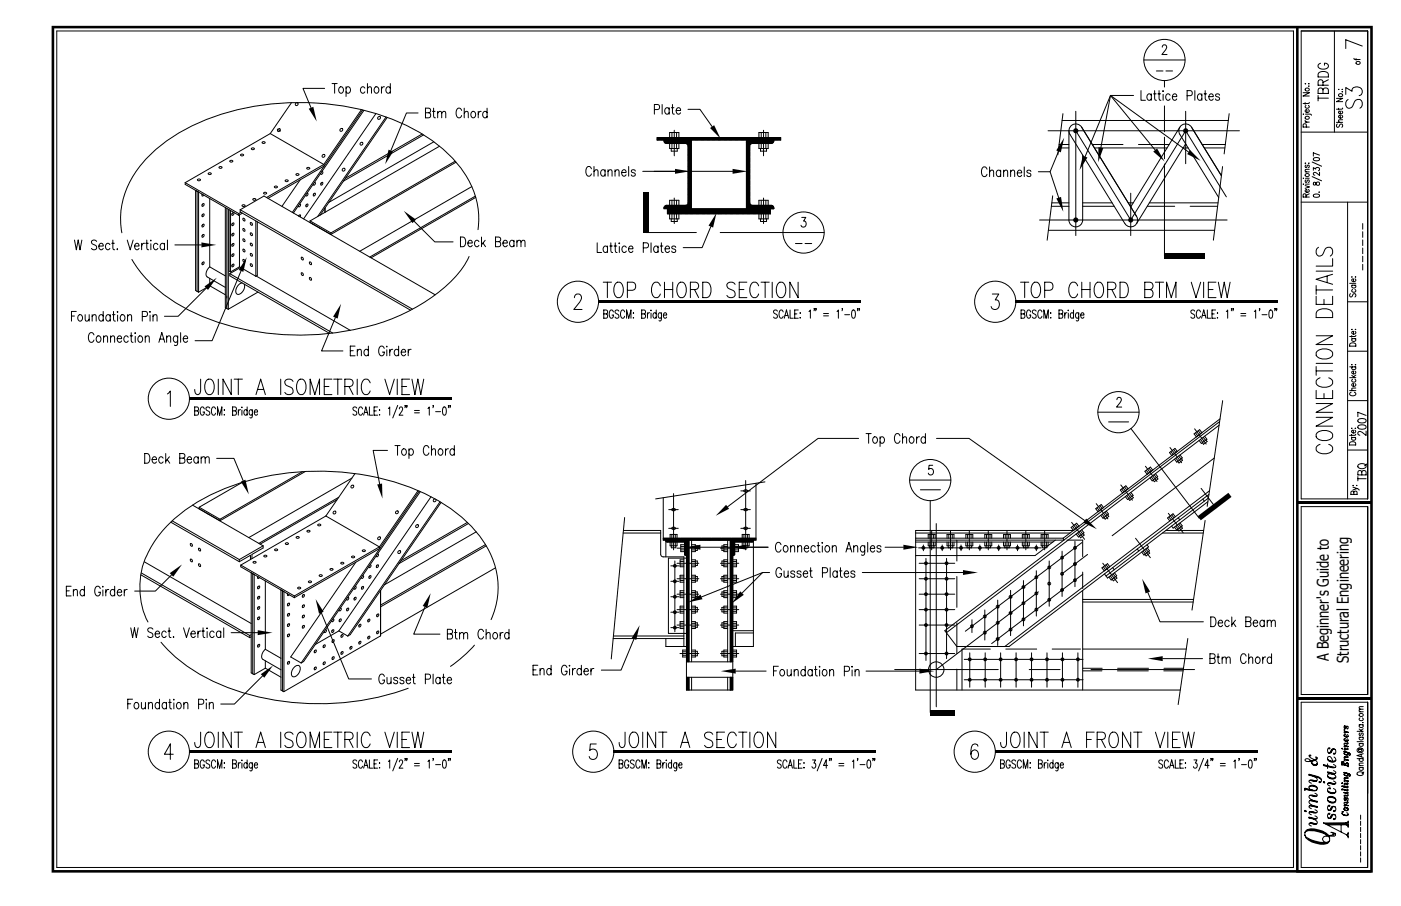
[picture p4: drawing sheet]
<svg xmlns="http://www.w3.org/2000/svg" width="432mm" height="279mm" viewBox="0 0 432 279" stroke-linecap="round" stroke-linejoin="round" font-family="sans-serif">
<defs><g id="words">
<g font-size="5">
<text x="409.6" y="203.8" transform="rotate(-90 409.6 203.8)">A Beginner's Guide to</text>
<text x="415.7" y="204.4" transform="rotate(-90 415.7 204.4)">Structural Engineering</text>
</g>
</g></defs>
<path d="M374.2 141.3l-85.6 65.2" fill="none" stroke="#000" stroke-width=".31" stroke-dasharray="47.6 9.5 9.5 9.5" stroke-dashoffset="8.1"/>
<g fill="none" stroke="#000" stroke-width=".31">
<path d="M17.5 9.6h381.2v257.9h-381.2zM352.5 18.5h12.7M358.2 14.5l.5-.7 .7 .2 .2 .4-.4 1-1.1 1.4h1.6M401 9.6h20.5M401 9.6v144.3h20.5M407 19.5a.94 .94 0 0 0-.7 1.2 .94 .94 0 0 0 1.2 .6h.7a.95 .95 0 0 0 1.2-.9 .95 .95 0 0 0-1.2-.9v.6M411.3 9.6v31.1M417.3 18l.4 .3h1.5M417.9 18.1v.5M419.9 14.2l-5.1-1.9v2.7M421.5 9.6v144.3M85.5 39.8l.9 .6"/>
<path d="M89.8 31.7l-6.5 9.5M100 27.3h-6.6l2.5 5.9M102.3 25.8h1.6M103.1 25.8v3M104.7 26.9a.63 .63 0 0 1 1 .3l.2 .7a.81 .81 0 0 1-.9 .9l-.6-.9zM106.7 26.8v2.9M106.7 27.2a.66 .66 0 0 1 .6-.5 .66 .66 0 0 1 .6 .5l.1 .7a.81 .81 0 0 1-.9 .9l-.4-.5M111.4 33.8l-11.6 16.9M111.8 33.9l-21.7 31.6M112.2 34l-21.8 31.7M112.5 27.2a.66 .66 0 0 0-.7-.5 .66 .66 0 0 0-.6 .5l-.1 .7a.81 .81 0 0 0 .9 .9l.5-.5M113.3 25.8v3"/>
<path d="M113.3 27.3l.5-.5 .6 .1 .1 1.9M115.6 26.9a.63 .63 0 0 1 1.1 .3l.1 .7a.81 .81 0 0 1-.9 .9l-.6-.9zM115.9 35l-22.3 32.5M117.6 26.8v2M118.5 26.8a.81 .81 0 0 0-.9 .8M119 36.1l-21.1 30.7M119.4 36.2l-20.7 30.1M120.3 25.8v3M120.3 27.2a.66 .66 0 0 0-.6-.5 .66 .66 0 0 0-.7 .5l-.1 .7a.81 .81 0 0 0 .9 .9l.5-.5M128.9 34.8h-3.6l-4.8 11.7M131.1 34.8h1.1a.81 .81 0 0 1 .6 .8 .81 .81 0 0 1-.6 .7h-1.1v-2.9h1.1l.4 .2v.9l-.4 .3M133.3 34.3h.8"/>
<path d="M133.6 33.4v2.4l.2 .4 .4 .1M134.9 34.3v2M134.9 34.9l.6-.6 .5 .2 .1 1.8M136.1 34.9l.6-.6 .6 .2 .1 1.8M142.3 34.1a.88 .88 0 0 0-1.1-.7 .88 .88 0 0 0-.6 1.1v.7a.88 .88 0 0 0 .6 1.1 .88 .88 0 0 0 1.1-.7M143.1 33.4v2.9M143.1 34.9l.5-.6 .6 .2 .1 1.8M145.5 34.5a.63 .63 0 0 1 1 .3l.1 .7a.81 .81 0 0 1-.9 .8l-.6-.8zM147.4 34.3v2M148.3 34.3a.81 .81 0 0 0-.9 .9M150.1 33.4v2.9M150.1 34.8a.66 .66 0 0 0-.6-.5 .66 .66 0 0 0-.6 .5l-.1 .7a.81 .81 0 0 0 .9 .8l.4-.4"/>
<path d="M201.7 33.8h1a.81 .81 0 0 0 .6-.8 .81 .81 0 0 0-.6-.8h-1v3M204.1 32.2v3M206.2 33.2v2M206.2 33.6a.66 .66 0 0 0-.6-.4 .66 .66 0 0 0-.6 .4l-.1 .8a.81 .81 0 0 0 .9 .8l.4-.4M206.9 33.2h.8M207.3 32.2v2.4l.1 .5 .4 .1M208.4 34.1h1.4l-.3-.7a.63 .63 0 0 0-1 .2l-.1 .8a.81 .81 0 0 0 .9 .8l.5-.4M212 33.7h3.7l3.8 5.3M327.3 37.2h51.3M327.6 35l-1.6 12.7M330 38.9a2.12 2.12 0 0 1 3.4 .3l16.9 27.5a2.12 2.12 0 0 1-.7 3 2.12 2.12 0 0 1-2.9-.7l-16.9-27.6a2.12 2.12 0 0 1 .2-2.5zM331.6 34.3v38.3"/>
<path d="M342.3 29.4l24 17.5M342.3 29.4l13.7 16.9M342.3 29.4l-3 16.1M349.4 29.4h-7.1l-7.8 18.9M351.7 27.9v3h1.3M354.8 28.9v2M354.8 29.4a.66 .66 0 0 0-.6-.5 .66 .66 0 0 0-.6 .5l-.1 .7a.81 .81 0 0 0 .9 .8l.4-.4M355.5 28.9h.8M355.9 27.9v2.5l.1 .4 .4 .1M356.4 21.9h2M356.9 28.9h.8M357.2 27.9v2.5l.1 .4 .5 .1"/>
<path d="M358.5 27.9v.3zM358.5 29.1v1.8M358.9 24.8v2M358.9 32.7v7.9M359.4 21.9h2M360.6 29.4a.66 .66 0 0 0-.6-.5 .66 .66 0 0 0-.6 .5l-.1 .7a.81 .81 0 0 0 .9 .8l.4-.4M361.3 29.8h1.4l-.2-.7a.63 .63 0 0 0-1.1 .3l-.1 .7a.81 .81 0 0 0 .9 .8l.5-.4M363.6 39.2l-15.1 24.6M365.4 34.3v16.2M365.9 29.5h1a.81 .81 0 0 0 .6-.8 .81 .81 0 0 0-.6-.8h-1v3M368.3 27.9v3M370.4 28.9v2"/>
<path d="M370.4 29.4a.66 .66 0 0 0-.6-.5 .66 .66 0 0 0-.6 .5l-.1 .7a.81 .81 0 0 0 .9 .8l.4-.4M371.1 28.9h.8M371.4 27.9v2.5l.2 .4 .4 .1M372.6 29.8h1.3l-.2-.7a.63 .63 0 0 0-1 .3l-.1 .7a.81 .81 0 0 0 .9 .8l.4-.4M375.9 29.4a.66 .66 0 0 0-.6-.5 .66 .66 0 0 0-.7 .5l.1 .3 1.1 .4 .1 .4a.66 .66 0 0 1-.6 .5 .66 .66 0 0 1-.7-.5M378.8 35l-1.5 12.5M401.6 35.2h.2zM401.6 28.6h1.9l-1.9 1h1.9M402.3 37.7h1.2M402.3 37.1l.1 .3 .4 .3M402.3 31.6v.5M402.3 25.8h.1z"/>
<path d="M402.4 35.2h1.4l.4 .4M402.5 32.5l-.1 .2a.57 .57 0 0 0 .5 .7 .57 .57 0 0 0 .5-.7l-.1-.2M402.6 39.2l-.1-.9h-.8l-.1 .9h1.9M403.3 33.8l.1 .2a.55 .55 0 0 1-.5 .7 .55 .55 0 0 1-.5-.8l.4-.1v.9M403.3 26.6h.2zM403.3 25.8h.2zM403.5 31.6l-.3 .3h-1.6M406.2 30.3h3.2M406.2 29.4v1.7M406.4 22.5a1.99 1.99 0 0 1 3 .4v.8h-3.2zM407.8 27.7a.77 .77 0 0 0-.8-.6 .77 .77 0 0 0-.8 .6v1.1h3.2v-1.1a.86 .86 0 0 0-.8-.6 .86 .86 0 0 0-.8 .6v1.1M407.8 26.3v-1.1a.77 .77 0 0 0-.8-.6 .77 .77 0 0 0-.8 .6v1.1h3.2"/>
<path d="M409.4 24.6l-1.6 .8M411.9 37.7h1.9M411.9 30.3h1.9l-1.9 1h1.9M412.2 38.2l-.3 .4 .3 .7 .4-.2 .7-.9 .5 .4-.3 .7M412.5 33.4v.5M412.5 27.6h.2zM413.5 35.6l.2 .1a.55 .55 0 0 1-.5 .7 .55 .55 0 0 1-.5-.8h.4v.8M413.5 34.3l.2 .1a.55 .55 0 0 1-.5 .7 .55 .55 0 0 1-.5-.8h.4v.8M413.6 28.3h.2zM413.6 27.6h.2zM413.8 36.9l-1.2 .1-.1 .4 .4 .3M413.8 33.3l-.3 .4h-1.6"/>
<path d="M414.8 29.1v-2.1l1.9 1.2v-.6a1.6 1.6 0 0 1 2.3-.7 1.6 1.6 0 0 1 .4 2.4l-.5 .2M415.5 30.7a1.43 1.43 0 0 0-.8 1.5 1.43 1.43 0 0 0 1.3 1.2l.7-.4 .7-1.6a1.27 1.27 0 0 1 1.3-.7 1.27 1.27 0 0 1 1.2 .9v.8l-.3 .6-.5 .4M57.1 56.3v.6l16.5 9.5M57.1 56.3l16.5 9.6M60.7 59v30.8M60.7 59l.5 .2v30.9M60.7 59l-.4-.3v30.9l.4 .2M60.9 55.3h.8a.42 .42 0 0 1-.4 .5 .42 .42 0 0 1-.4-.5zM62.3 59.9v.6l.5-.3M62.4 59.9l-.1 .1M64.2 53.4h.9a.42 .42 0 0 1-.5 .4 .42 .42 0 0 1-.4-.4zM67.5 51.5h.9a.42 .42 0 0 1-.4 .4 .42 .42 0 0 1-.5-.4z"/>
<path d="M70.9 49.6h.8a.42 .42 0 0 1-.4 .4 .42 .42 0 0 1-.4-.4zM74.2 47.7h.8a.42 .42 0 0 1-.4 .4 .42 .42 0 0 1-.4-.4zM77.5 45.7h.8a.42 .42 0 0 1-.4 .5 .42 .42 0 0 1-.4-.5zM80.8 43.8h.9a.42 .42 0 0 1-.4 .4 .42 .42 0 0 1-.5-.4zM81.3 59.4h.8a.42 .42 0 0 1-.4 .5 .42 .42 0 0 1-.4-.5zM83.3 41.2l16.5 9.5M83.3 41.2l-26.2 15.1M84.6 57.5h.9a.42 .42 0 0 1-.5 .4 .42 .42 0 0 1-.4-.4zM87.9 55.6h.9a.42 .42 0 0 1-.4 .4 .42 .42 0 0 1-.5-.4zM91.3 53.7h.8a.42 .42 0 0 1-.4 .4 .42 .42 0 0 1-.4-.4zM92.5 55.4l-5.6 8.2M94.6 51.8h.8a.42 .42 0 0 1-.4 .4 .42 .42 0 0 1-.4-.4z"/>
<path d="M94.6 59.6h.1a.42 .42 0 0 1 .1 .6 .42 .42 0 0 1-.5 .1v-.2M96.7 59.7l-.1 .3M96.8 59.7l.2-.1a.42 .42 0 0 1 .1 .5 .42 .42 0 0 1-.5 .2zM96.9 56.3l.1-.1a.42 .42 0 0 1 .1 .6 .42 .42 0 0 1-.5 .2v-.2M99 56.4l-.1 .3M99.1 56.3l.2-.1a.42 .42 0 0 1 .1 .6 .42 .42 0 0 1-.6 .2zM99.2 52.9h.1a.42 .42 0 0 1 .1 .6 .42 .42 0 0 1-.6 .1v-.2M99.8 50.7l-17.6 10.2M99.8 50.7l.1 .5-17.3 10M130.1 41.3l-23.6 13.7M130.6 41.6l-24.7 14.3M133.7 43.7l-32.3 18.7"/>
<path d="M135.5 45.1l-39.9 23M140.3 49.7l-38.3 22.1M140.6 50l-38.6 22.3M145.4 57.6l-34.5 19.9M182.3 52.1a.88 .88 0 0 0-1.1-.7 .88 .88 0 0 0-.6 1.1v.7a.88 .88 0 0 0 .6 1.1 .88 .88 0 0 0 1.1-.7M183.1 51.3v3M183.1 52.9l.5-.6 .6 .2 .1 1.8M186.5 52.3v2M186.5 52.8a.66 .66 0 0 0-.6-.5 .66 .66 0 0 0-.7 .5l-.1 .7a.81 .81 0 0 0 .9 .8l.5-.4M187.4 52.3v2M187.4 52.9l.6-.6 .5 .2 .1 1.8M189.6 52.3v2"/>
<path d="M189.6 52.9l.5-.6 .6 .2 .1 1.8M191.6 53.2h1.4l-.3-.7a.63 .63 0 0 0-1 .3l-.1 .7a.81 .81 0 0 0 .9 .8l.5-.4M193.8 51.3v3M195.8 52.8a.66 .66 0 0 0-.6-.5 .66 .66 0 0 0-.6 .5l.1 .3 1 .4 .1 .4a.66 .66 0 0 1-.6 .5 .66 .66 0 0 1-.6-.5M198.1 52.8h27.7M202.5 43l.2 .2M202.5 42.7l.6 .5M202.5 42.4h38.1v.8h-38.1zM202.6 42.4l.8 .8M203 42.4l.8 .8M203.4 42.4l.8 .8M203.8 42.4l.8 .8"/>
<path d="M204.1 42.4l.8 .8M204.5 42.4l.8 .8M204.6 43.5a.79 .79 0 0 0 .8 .8h5.9M204.9 42.4l.8 .8-.9 .8M204.9 43.2l-.3 .3M205.3 42.4l.8 .8-1 1M205.3 43.2l-.6 .6M205.6 42.4l.8 .8-1.1 1.1M206 42.4l.8 .8M206.4 42.4l.8 .8M206.4 42.4v-1.5h2.8v1.5M206.8 42.4l.8 .8"/>
<path d="M206.8 43.2l-1.1 1.1M206.9 45.8v.8h1.8v-.8M207.1 40.9v1.5l.8 .8-1.1 1.1M207.1 44.3v1.5M207.1 43.2l-1 1.1M207.5 42.4l.8 .8-1.1 1.1M207.5 43.2l-1 1.1-.1 1.5h2.8v-1.5M207.8 40.2v7.8M207.9 42.4l.8 .8-1.1 1.1M208.3 42.4l.7 .8-1.1 1.1M208.5 40.9v1.5M208.5 44.3v1.5"/>
<path d="M208.6 42.4l.8 .8M209 42.4l.8 .8M209.4 42.4l.8 .8M209.4 43.2l-1.1 1.1M209.8 42.4l.7 .8-1.1 1.1M209.8 43.2l-1.1 1.1M210.1 42.4l.8 .8-1.1 1.1M210.1 43.2l-1 1.1M210.5 42.4l.8 .8-1.1 1.1M210.9 42.4l.8 .8-1.1 1.1M211.2 42.4l.8 .8M211.3 44.3a.79 .79 0 0 1 .7 .8v17.4a.79 .79 0 0 1-.7 .8h-5.9a.84 .84 0 0 0-.8 1.1"/>
<path d="M211.6 42.4l.8 .8M212 42.4l.8 .8M212 43.2l-1.1 1.1M212.4 42.4l.8 .8M212.4 43.2l-1.1 1.1M212.7 42.4l.8 .8M212.7 43.2l-1.1 1.1M213.1 43.2v21.2h-8.5M213.1 43.2l-1.3 1.3M213.1 43.6l-1.1 1.1M213.1 44l-1.1 1M213.1 44.3l-1.1 1.1"/>
<path d="M213.1 44.7l-1.1 1.1M213.1 45.1l-1.1 1.1M213.1 45.5l-1.1 1M213.1 45.8l-1.1 1.1M213.1 46.2l-1.1 1.1M213.1 46.6l-1.1 1M213.1 47l-1.1 1M213.1 47.3l-1.1 1.1M213.1 47.7l-1.1 1.1M213.1 48.1l-1.1 1M213.1 48.5l-1.1 1M213.1 48.8l-1.1 1.1"/>
<path d="M213.1 49.2l-1.1 1.1M213.1 49.6l-1.1 1M213.1 50l-1.1 1M213.1 50.3l-1.1 1.1M213.1 50.7l-1.1 1.1M213.1 51.1l-1.1 1M213.1 51.5l-1.1 1M213.1 51.8l-1.1 1.1M213.1 52.2l-1.1 1.1M213.1 52.6l-1.1 1M213.1 52.9l-1.1 1.1M213.1 53.3l-1.1 1.1"/>
<path d="M213.1 53.7l-1.1 1.1M213.1 54.1l-1.1 1M213.1 54.4l-1.1 1.1M213.1 54.8l-1.1 1.1M213.1 55.2l-1.1 1.1M213.1 55.6l-1.1 1M213.1 55.9l-1.1 1.1M213.1 56.3l-1.1 1.1M213.1 56.7l-1.1 1M213.1 57.1l-1.1 1M213.1 57.4l-1.1 1.1M213.1 57.8l-1.1 1.1"/>
<path d="M213.1 58.2l-1.1 1M213.1 58.6l-1.1 1M213.1 58.9l-1.1 1.1M213.1 59.3l-1.1 1.1M213.1 59.7l-1.1 1M213.1 43.2h-8.5v.3M213.1 42.4l.8 .8M213.5 42.4l.8 .8M213.9 42.4l.8 .8M214.2 42.4l.8 .8M214.6 42.4l.8 .8M215 42.4l.8 .8"/>
<path d="M215.4 42.4l.8 .8M215.7 42.4l.8 .8M216.1 42.4l.8 .8M216.5 42.4l.8 .8M216.9 42.4l.8 .8M217.2 42.4l.8 .8M217.6 42.4l.8 .8M218 42.4l.8 .8M218.4 42.4l.7 .8M218.7 42.4l.8 .8M219.1 42.4l.8 .8M219.5 42.4l.8 .8"/>
<path d="M219.9 42.4l.7 .8M220.2 42.4l.8 .8M220.6 42.4l.8 .8M221 42.4l.8 .8M221.3 42.4l.8 .8M221.7 42.4l.8 .8M222.1 42.4l.8 .8M222.5 42.4l.8 .8M222.8 42.4l.8 .8M223.2 42.4l.8 .8M223.6 42.4l.8 .8M224 42.4l.8 .8"/>
<path d="M224.3 42.4l.8 .8M224.7 42.4l.8 .8M225.1 42.4l.8 .8M225.5 42.4l.8 .8M225.8 42.4l.8 .8M226.2 42.4l.8 .8M226.6 42.4l.8 .8M227 42.4l.8 .8M227.3 42.4l.8 .8M227.7 42.4l.8 .8M228.1 42.4l.8 .8M228.5 42.4l.8 .8"/>
<path d="M228.8 42.4l.8 .8M229.2 42.4l.8 .8M229.6 42.4l.8 .8M230 42.4l.7 .8M230 43.2v21.2h8.5M230 43.2h8.5v.3a.79 .79 0 0 1-.8 .8h-5.8M230.3 42.4l.8 .8M230.3 43.2l-.3 .3M230.7 42.4l.8 .8-1.5 1.4M230.7 43.2l-.7 .7M231.1 42.4l.8 .8-1.9 1.8M231.1 43.2l-1.1 1"/>
<path d="M231.1 45.1v17.4a.79 .79 0 0 0 .8 .8M231.1 45.1l-1.1 1M231.1 45.4l-1.1 1.1M231.1 45.8l-1.1 1.1M231.1 46.2l-1.1 1M231.1 46.6l-1.1 1M231.1 46.9l-1.1 1.1M231.1 47.3l-1.1 1.1M231.1 47.7l-1.1 1M231.1 48.1l-1.1 1M231.1 48.4l-1.1 1.1M231.1 48.8l-1.1 1.1"/>
<path d="M231.1 49.2l-1.1 1M231.1 49.6l-1.1 1M231.1 49.9l-1.1 1.1M231.1 50.3l-1.1 1.1M231.1 50.7l-1.1 1M231.1 51l-1.1 1.1M231.1 51.4l-1.1 1.1M231.1 51.8l-1.1 1.1M231.1 52.2l-1.1 1M231.1 52.5l-1.1 1.1M231.1 52.9l-1.1 1.1M231.1 53.3l-1.1 1.1"/>
<path d="M231.1 53.7l-1.1 1M231.1 54l-1.1 1.1M231.1 54.4l-1.1 1.1M231.1 54.8l-1.1 1M231.1 55.2l-1.1 1M231.1 55.5l-1.1 1.1M231.1 55.9l-1.1 1.1M231.1 56.3l-1.1 1M231.1 56.7l-1.1 1M231.1 57l-1.1 1.1M231.1 57.4l-1.1 1.1M231.1 57.8l-1.1 1"/>
<path d="M231.1 58.2l-1.1 1M231.1 58.5l-1.1 1.1M231.1 58.9l-1.1 1.1M231.1 59.3l-1.1 1M231.1 59.7l-1.1 1M231.5 42.4l.7 .8-2.2 2.2M231.8 42.4l.8 .8M231.9 44.3a.79 .79 0 0 0-.8 .8M232.2 42.4l.8 .8M232.6 42.4l.8 .8M232.6 43.2l-2.6 2.5M232.9 42.4l.8 .8"/>
<path d="M233 43.2l-1.1 1.1M233.3 42.4l.8 .8-1.1 1.1M233.3 43.2l-1 1.1M233.7 42.4l.8 .8-1.1 1.1M233.7 43.2l-1.1 1.1M233.9 42.4v-1.5h2.9v1.5M234.1 42.4l.8 .8-1.1 1.1M234.4 45.8v.8h1.9v-.8M234.4 42.4l.8 .8M234.6 40.9v1.5M234.6 44.3v1.5M234.8 42.4l.8 .8"/>
<path d="M235.2 42.4l.8 .8M235.2 43.2l-1.1 1.1M235.3 40.2v7.8M235.6 42.4l.8 .8M235.6 43.2l-1.1 1.1M235.9 42.4l.8 .8-1.1 1.1M235.9 43.2l-1 1.1M236 40.9v1.5M236.3 42.4l.8 .8-1.1 1.1v1.5M236.3 43.2l-1 1.1M236.7 42.4l.8 .8-1.1 1.1M237.1 42.4l.8 .8"/>
<path d="M237.4 42.4l.8 .8M237.8 42.4l.8 .8M237.8 43.2l-1 1.1v1.5h-2.9v-1.5M238.2 42.4l.8 .8M238.2 43.2l-1.1 1.1M238.5 43.7l-.6 .5M238.5 43.3l-1 1M238.6 42.4l.8 .8M238.9 42.4l.8 .8M239.3 42.4l.8 .8M239.7 42.4l.8 .8M240.1 42.4l.5 .6"/>
<path d="M240.4 42.4l.2 .2M304.2 52.2a.88 .88 0 0 0-1.1-.7 .88 .88 0 0 0-.6 1.1v.7a.88 .88 0 0 0 .6 1.1 .88 .88 0 0 0 1.1-.7M305 51.5v3M305 53l.6-.5 .5 .1 .2 1.9M308.4 52.5v2M308.4 52.9a.66 .66 0 0 0-.6-.5 .66 .66 0 0 0-.6 .5l-.2 .7a.81 .81 0 0 0 1 .9l.4-.5M309.3 52.5v2M309.3 53l.6-.5 .6 .1 .1 1.9M311.5 52.5v2M311.5 53l.5-.5 .6 .1 .1 1.9M313.5 53.3h1.4l-.2-.7a.63 .63 0 0 0-1.1 .3l-.1 .7a.81 .81 0 0 0 .9 .9l.5-.5M315.7 51.5v3"/>
<path d="M317.7 52.9a.66 .66 0 0 0-.6-.5 .66 .66 0 0 0-.6 .5l.1 .3 1 .4 .1 .4a.66 .66 0 0 1-.6 .5 .66 .66 0 0 1-.6-.5M323 40.3h59M323.6 53l2.7 8M326.2 46.7l-2.6 6.3h-3.6M326.3 45.6h3.2M326.4 44.6h3.1M329.5 40.3v27.5a2.12 2.12 0 0 0 2.1 2.2 2.12 2.12 0 0 0 2.1-2.2v-20M331.6 40.3l16.9 27.5 16.9-27.5 12.6 20.4M337.3 45.6h22.4M348.5 59.6v13M358.9 42.3v6.7M358.9 50.6v28.3"/>
<path d="M364.7 45.6h1.5M365.3 44.6h.3M365.4 44.4l-15.1 24.6M370.5 44.6h7.2M371.2 45.6h6.3M376.5 54.2l-9.3-15a2.12 2.12 0 0 0-2.9-.7 2.12 2.12 0 0 0-.7 2.9l12 19.5M376.8 51.4l-2.8 22.7M401 40.7h20.5M401.6 56.8h.2zM401.6 55h.2zM402.3 57.2l1.2 .5-1.2 .4M402.3 53h1.2"/>
<path d="M402.3 50.3h.1zM402.4 56.8h1.1M402.4 55h1.1M402.5 55.5l-.2 .3 .1 .4h.3l.3-.6 .3-.1 .2 .3-.2 .5M402.5 50.9l-.2 .3 .1 .4h.3l.3-.6 .3-.1 .2 .3-.2 .5M403.3 58.5l.1 .1a.55 .55 0 0 1-.5 .7 .55 .55 0 0 1-.5-.8h.4v.8M403.3 50.3h.2zM403.5 59.8l-1 .5M403.5 52.2l-1.1 .1-.1 .3 .3 .4M404.4 54.5l2.9 1.3M404.4 50l2.9 1.3M404.8 52.5v-.8l.7 .4a.56 .56 0 0 1 .9-.4 .56 .56 0 0 1-.1 .9"/>
<path d="M404.9 56.3v.7h.5a.69 .69 0 0 1 .4-.8 .69 .69 0 0 1 .9 .3 .61 .61 0 0 1-.6 .7 .61 .61 0 0 1-.6-.8zM404.9 48.8l1-.2 .8 .4a1.06 1.06 0 0 1-1 .6 1.06 1.06 0 0 1-.9-.6zM406.5 59.3h.2zM406.7 53.1v1l-1.6-.9-.3 .5 .4 .3M406.7 47.9l-1.9-.8v1M23 74l.5 3 .6-3 .6 3 .5-3M29.8 74.5a.79 .79 0 0 0-1-.5 .79 .79 0 0 0-.5 1l1.3 .7a.75 .75 0 0 1-.4 1.3l-.8-.1-.2-.3M30.5 75.9h1.3l-.2-.7a.63 .63 0 0 0-1 .3l-.1 .7a.81 .81 0 0 0 .9 .8l.4-.4M33.9 75.5a.66 .66 0 0 0-.7-.5 .66 .66 0 0 0-.6 .5l-.1 .7a.81 .81 0 0 0 .9 .8l.5-.4M34.4 75h.8M34.8 74v2.5l.1 .4 .5 .1M36.1 76.7v.3z"/>
<path d="M39.2 74l.9 3 .9-3M41.5 75.9h1.4l-.3-.7a.63 .63 0 0 0-1 .3l-.1 .7a.81 .81 0 0 0 .9 .8l.5-.4M43.7 75v2M44.6 75a.81 .81 0 0 0-.9 .9M44.9 75h.8M45.2 74v2.5l.2 .4 .4 .1M46.5 74v.3zM46.5 75.2v1.8M48.7 75.5a.66 .66 0 0 0-.7-.5 .66 .66 0 0 0-.6 .5l-.1 .7a.81 .81 0 0 0 .9 .8l.5-.4M50.7 75v2M50.7 75.5a.66 .66 0 0 0-.6-.5 .66 .66 0 0 0-.6 .5l-.2 .7a.81 .81 0 0 0 .9 .8l.5-.4M51.6 74v3"/>
<path d="M53.9 75.5h8.2M62.4 62.9l-.1 .3M62.4 66.1l-.1 .3M62.4 69.3l-.1 .3M62.4 72.5l-.1 .2M62.5 62.9l.2-.1a.42 .42 0 0 1 .1 .6 .42 .42 0 0 1-.6 .1zM62.5 66.1l.2-.1a.42 .42 0 0 1 .1 .5 .42 .42 0 0 1-.6 .2zM62.5 69.2l.2-.1a.42 .42 0 0 1 .1 .6 .42 .42 0 0 1-.6 .2zM62.5 72.4l.2-.1a.42 .42 0 0 1 .1 .6 .42 .42 0 0 1-.6 .1zM64.6 61.2v21.1M69.5 64v30.9l.4 .2M69.9 64.3v30.8"/>
<path d="M70.4 64.5v30.9M70.6 64.7v18.9l.5 .3M71.1 64.9v19M71.6 68.9l-.1 .3M71.6 72.1l-.1 .2M71.6 75.2l-.1 .3M71.6 78.4l-.1 .3M71.6 65.7l-.1 .3M71.7 68.8l.2-.1a.42 .42 0 0 1 .1 .6 .42 .42 0 0 1-.6 .2zM71.7 72l.2-.1a.42 .42 0 0 1 .1 .6 .42 .42 0 0 1-.6 .1zM71.7 75.2l.2-.1a.42 .42 0 0 1 .1 .6 .42 .42 0 0 1-.6 .1zM71.7 78.4l.2-.1a.42 .42 0 0 1 .1 .5 .42 .42 0 0 1-.6 .2z"/>
<path d="M71.7 65.7l.2-.1a.42 .42 0 0 1 .1 .5 .42 .42 0 0 1-.6 .2zM73.6 65.9v.5M73.8 66.3v16M74 64.7l53.1 30.6M74 64.7l7.4-4.2 52.7 30.4M74 64.7v.6l52.5 30.3M74.2 65.5l-.6 .4M74.6 63.3h.9a.42 .42 0 0 1-.4 .4 .42 .42 0 0 1-.5-.4zM74.7 65.7l-1.1 .7M74.9 70.5l.5 .3v.5l-.5-.3zM74.9 73.7l.5 .2v.6l-.5-.3zM74.9 76.8l.5 .3v.6l-.5-.3z"/>
<path d="M74.9 67.3l.5 .3v.6l-.5-.3zM77.2 71.8l.5 .3v.5l-.5-.2zM77.2 75l.5 .3v.5l-.5-.3zM77.2 78.2l.5 .2v.6l-.5-.3zM77.2 68.6l.5 .3v.6l-.5-.3zM78 61.4h.8a.42 .42 0 0 1-.4 .4 .42 .42 0 0 1-.4-.4zM78.8 68.1v17.1M79.3 68.4v16.5l-.5 .3M92 66.6l.6-.3-.1 .6M92.2 66.4l-.2 .2M92.3 63l.1-.1a.42 .42 0 0 1 .1 .6 .42 .42 0 0 1-.5 .2v-.3M92.9 79.3l.5 .3v.6l-.5-.3z"/>
<path d="M94.4 63.1l-.1 .3M94.5 63l.2-.1a.42 .42 0 0 1 .1 .6 .42 .42 0 0 1-.5 .1zM95.6 68.1l6.4 3.7M95.6 68.1v.5l2.7 1.6M96.4 69l-.1 .1M96.7 69.2l-.1 .1M98.5 70.3l3.5 2M100.2 64.2v1.3M102 71.8v.5M127.7 68.3l6.3 6.3h5.6M141.9 73.1a1.56 1.56 0 0 1 1.6 .8 1.56 1.56 0 0 1-.2 1.8l-.6 .4h-.8zM144.2 74.9h1.4l-.3-.7a.63 .63 0 0 0-1 .3l-.1 .7a.81 .81 0 0 0 .9 .9l.5-.4"/>
<path d="M144.6 79.1a35.6 35.6 0 0 1-14.5 14.6 63.2 63.2 0 0 1-25.6 8.8 78.8 78.8 0 0 1-47-7.2 41.1 41.1 0 0 1-16.8-15.3M146.5 60.5l-32.5 18.8M146.6 60.9l-32.2 18.6M147.3 70.8a26.5 26.5 0 0 0-8.3-22.5 60.3 60.3 0 0 0-34.1-15.7 78.5 78.5 0 0 0-47.8 7.3 37.8 37.8 0 0 0-18.5 19.4 23.5 23.5 0 0 0-1 12.5M147.6 74.5a.66 .66 0 0 0-.6-.4 .66 .66 0 0 0-.6 .4l-.2 .7a.81 .81 0 0 0 1 .9l.4-.4M148.4 73.1v3M148.9 74.9l.8 1.2M149.5 74.1l-1.1 1.4M152.7 74.5h1a.81 .81 0 0 1 .6 .8 .81 .81 0 0 1-.6 .8h-1v-3h1l.5 .3v.8l-.5 .3M155 74.9h1.4l-.3-.7a.63 .63 0 0 0-1 .3l-.1 .7a.81 .81 0 0 0 .9 .9l.5-.4M158.4 74.1v2M158.4 74.5a.66 .66 0 0 0-.6-.4 .66 .66 0 0 0-.6 .4l-.2 .7a.81 .81 0 0 0 1 .9l.4-.4"/>
<path d="M159.3 74.1v2M159.3 74.7l.6-.6 .6 .1 .1 1.9M160.6 74.7l.5-.6 .6 .1 .1 1.9M184.1 74.9v3h1.3M187.2 75.9v2M187.2 76.3a.66 .66 0 0 0-.6-.5 .66 .66 0 0 0-.6 .5l-.1 .7a.81 .81 0 0 0 .9 .9l.4-.5M187.9 75.9h.8M188.3 74.9v2.4l.1 .4 .4 .2M189.3 75.9h.8M189.6 74.9v2.4l.1 .4 .5 .2M190.9 74.9v.3zM190.9 76v1.9"/>
<path d="M193 76.3a.66 .66 0 0 0-.6-.5 .66 .66 0 0 0-.6 .5l-.1 .7a.81 .81 0 0 0 .9 .9l.4-.5M193.7 76.7h1.4l-.2-.7a.63 .63 0 0 0-1.1 .3l-.1 .7a.81 .81 0 0 0 .9 .9l.5-.5M198.3 76.4h1a.81 .81 0 0 0 .6-.7 .81 .81 0 0 0-.6-.8h-1v3M199.2 71.7h15.4M200.7 74.9v3M202.8 75.9v2M202.8 76.3a.66 .66 0 0 0-.6-.5 .66 .66 0 0 0-.6 .5l-.1 .7a.81 .81 0 0 0 .9 .9l.4-.5M203.5 75.9h.8M203.8 74.9v2.4l.2 .4 .4 .2M205 76.7h1.3l-.2-.7a.63 .63 0 0 0-1 .3l-.1 .7a.81 .81 0 0 0 .9 .9l.4-.5M205.4 63.3l-.8 .7M205.7 64.9l.2 .3"/>
<path d="M205.7 64.5l.6 .7M205.7 65.2h31.7M205.7 64.4v.8M205.7 65.2v.8h31.7v-.8M205.7 63.3l-1 1.1M205.9 64.4l.8 .8h30.7M206 65.2l-.3 .3M206.1 63.3l-1 1.1M206.3 64.4l.8 .8M206.4 63.3v-1.5h2.8v1.5M206.4 66v1.5h2.8v-1.5M206.4 65.2l-.7 .7"/>
<path d="M206.5 63.3l-1.1 1.1M206.8 65.2l-.8 .8M206.9 63.3l-1.1 1.1M206.9 67.5v.8h1.8v-.8M207 64.4l.8 .8M207.1 61.8v1.5M207.1 65.2l-.8 .8M207.2 63.3l-1 1.1M207.4 64.4l.8 .8M207.5 65.2l-.8 .8M207.6 63.3l-1.1 1.1M207.8 64.4l.8 .8"/>
<path d="M207.8 61.1v7.8M207.9 65.2l-.8 .8v1.5M208 63.3l-1.1 1.1M208.1 64.4l.8 .8M208.3 65.2l-.8 .8M208.3 76.3a.66 .66 0 0 0-.6-.5 .66 .66 0 0 0-.7 .5l.1 .3 1.1 .4 .1 .4a.66 .66 0 0 1-.6 .5 .66 .66 0 0 1-.7-.5M208.4 63.3l-1.1 1.1M208.5 64.4l.8 .8M208.5 61.8v1.5M208.5 66v1.5M208.6 65.2l-.8 .8M208.7 63.3l-1 1.1"/>
<path d="M208.9 64.4l.8 .8M209 65.2l-.8 .8M209.1 63.3l-1.1 1.1M209.3 64.4l.8 .8M209.4 65.2l-.8 .8M209.5 63.3l-1.1 1.1M209.6 64.4l.8 .8M209.8 65.2l-.8 .8M209.9 63.3l-1.1 1.1M210 64.4l.8 .8M210.1 65.2l-.8 .8M210.2 63.3l-1 1.1"/>
<path d="M210.4 64.4l.8 .8M210.5 65.2l-.8 .8M210.6 63.3l-1.1 1.1M210.8 64.4l.8 .8M210.9 65.2l-.8 .8M211 63.3l-1.1 1.1M211.1 64.4l.8 .8M211.3 65.2l-.8 .8M211.4 63.3l-1.1 1.1M211.5 64.4l.8 .8M211.6 65.2l-.8 .8M211.9 64.4l.8 .8"/>
<path d="M212 65.2l-.8 .8M212.3 64.4l.7 .8M212.4 65.2l-.8 .8M212.6 64.4l.8 .8M212.8 65.2l-.8 .8M213 64.4l.8 .8M213.1 60.1l-1.1 1M213.1 60.4l-1.1 1.1M213.1 60.8l-1.1 1.1M213.1 61.2l-1.1 1M213.1 61.6l-1.1 1M213.1 61.9l-2.4 2.5"/>
<path d="M213.1 62.3l-2.1 2.1M213.1 62.7l-1.7 1.7M213.1 63.1l-1.3 1.3M213.1 63.4l-.9 1M213.1 63.8l-.6 .6M213.1 64.2l-.2 .2M213.1 65.2l-.8 .8M213.4 64.4l.8 .8M213.5 65.2l-.8 .8M213.7 64.4l.8 .8M213.9 65.2l-.8 .8M214.1 64.4l.8 .8"/>
<path d="M214.3 65.2l-.8 .8M214.5 64.4l.8 .8M214.6 65.2l-.8 .8M214.9 64.4l.8 .8M215 65.2l-.8 .8M215.2 64.4l.8 .8M215.4 65.2l-.8 .8M215.6 64.4l.8 .8M215.7 65.2l-.7 .8M216 64.4l.8 .8M216.1 65.2l-.8 .8M216.4 64.4l.8 .8"/>
<path d="M216.5 65.2l-.8 .8M216.7 64.4l.8 .8M216.9 65.2l-.8 .8M217.1 64.4l.8 .8M217.2 65.2l-.7 .8M217.5 64.4l.8 .8M217.6 65.2l-.8 .8M217.9 64.4l.8 .8M218 65.2l-.8 .8M218.2 64.4l.8 .8M218.4 65.2l-.8 .8M218.6 64.4l.8 .8"/>
<path d="M218.7 65.2l-.8 .8M219 64.4l.8 .8M219.1 69.9l-2.7 6.5h-5.8M219.1 65.2l-.8 .8M219.4 64.4l.8 .8M219.5 65.2l-.8 .8M219.7 64.4l.8 .8M219.9 65.2l-.8 .8M220.1 64.4l.8 .8M220.2 65.2l-.8 .8M220.5 64.4l.8 .8M220.6 65.2l-.8 .8"/>
<path d="M220.9 64.4l.8 .8M221 65.2l-.8 .8M221.2 64.4l.8 .8M221.4 65.2l-.8 .8M221.6 64.4l.8 .8M221.7 65.2l-.8 .8M222 71.7h32M222 64.4l.8 .8M222.1 65.2l-.8 .8M222.4 64.4l.7 .8M222.5 65.2l-.8 .8M222.7 64.4l.8 .8"/>
<path d="M222.9 65.2l-.8 .8M223.1 64.4l.8 .8M223.2 65.2l-.8 .8M223.5 64.4l.8 .8M223.6 65.2l-.8 .8M223.9 64.4l.7 .8M224 65.2l-.8 .8M224.2 64.4l.8 .8M224.4 65.2l-.8 .8M224.6 64.4l.8 .8M224.7 65.2l-.8 .8M225 64.4l.8 .8"/>
<path d="M225.1 65.2l-.8 .8M225.3 64.4l.8 .8M225.5 65.2l-.8 .8M225.7 64.4l.8 .8M225.8 65.2l-.7 .8M226.1 64.4l.8 .8M226.2 65.2l-.8 .8M226.5 64.4l.8 .8M226.6 65.2l-.8 .8M226.8 64.4l.8 .8M227 65.2l-.8 .8M227.2 64.4l.8 .8"/>
<path d="M227.3 65.2l-.7 .8M227.6 64.4l.8 .8M227.7 65.2l-.8 .8M228 64.4l.8 .8M228.1 65.2l-.8 .8M228.3 64.4l.8 .8M228.5 65.2l-.8 .8M228.7 64.4l.8 .8M228.8 65.2l-.8 .8M229.1 64.4l.8 .8M229.2 65.2l-.8 .8M229.5 64.4l.8 .8"/>
<path d="M229.6 65.2l-.8 .8M229.8 64.4l.8 .8M230 65.2l-.8 .8M230.2 64.4l.8 .8M230.3 65.2l-.8 .8M230.6 64.4l.8 .8M230.7 65.2l-.8 .8M231 64.4l.8 .8M231.1 65.2l-.8 .8M231.1 60l-1.1 1.1M231.1 60.4l-1.1 1.1M231.1 60.8l-1.1 1"/>
<path d="M231.1 61.2l-1.1 1M231.1 61.5l-1.1 1.1M231.1 61.9l-1.1 1.1M231.1 62.3l-1.1 1M231.1 62.6l-1.1 1.1M231.2 62.9l-1.2 1.2M231.3 64.4l.8 .8M231.4 63.1l-1.3 1.3M231.5 65.2l-.8 .8M231.6 63.3l-1.1 1.1M231.7 64.4l.8 .8M231.8 65.2l-.8 .8"/>
<path d="M231.9 63.3h5.8a.84 .84 0 0 1 .8 1.1M231.9 63.3l-1 1.1M232.1 64.4l.8 .8M232.2 65.2l-.8 .8M232.3 63.3l-1.1 1.1M232.5 64.4l.8 .8M232.6 65.2l-.8 .8M232.7 63.3l-1.1 1.1M232.8 64.4l.8 .8M233 65.2l-.8 .8M233.1 63.3l-1.1 1.1M233.2 64.4l.8 .8"/>
<path d="M233.3 65.2l-.8 .8M233.4 63.3l-1 1.1M233.6 64.4l.8 .8M233.7 65.2l-.8 .8M233.8 63.3l-1.1 1.1M233.9 63.3v-1.5h2.9v1.5l-1.1 1.1M233.9 66v1.5h2.9v-1.5M234 64.4l.7 .8M234.1 65.2l-.8 .8M234.2 63.3l-1.1 1.1M234.3 64.4l.8 .8M234.4 67.5v.8h1.9v-.8"/>
<path d="M234.5 65.2l-.8 .8M234.5 63.3l-1 1.1M234.6 61.8v1.5M234.6 66v1.5M234.7 64.4l.8 .8M234.8 65.2l-.8 .8M234.9 63.3l-1 1.1M235.1 64.4l.8 .8M235.2 65.2l-.8 .8M235.3 63.3l-1.1 1.1M235.3 61.1v7.8M235.5 64.4l.7 .8"/>
<path d="M235.6 65.2l-.8 .8M235.7 63.3l-1.1 1.1M235.8 64.4l.8 .8M236 65.2l-.8 .8M236 61.8v1.5l-1 1.1M236 66v1.5M236.2 64.4l.8 .8M236.3 65.2l-.8 .8M236.4 63.3l-1 1.1M236.6 64.4l.8 .8M236.7 65.2l-.8 .8M236.9 64.4l.5 .5"/>
<path d="M237.1 65.2l-.8 .8M237.2 63.3l-1.1 1.1M237.3 64.4l.1 .1M237.4 64.4v.8M237.4 65.2l-.7 .8M237.4 65.5l-.4 .5M237.4 65.9v.1M237.5 63.3l-1 1.1M237.9 63.3l-1 1.1M238.2 63.4l-1 1M238.3 63.6l-.7 .8M238.5 63.9l-.5 .5"/>
<path d="M238.5 64.4h-31.9l.8 .8M238.5 64.2l-.1 .2M245.2 75.1h2M247.1 67h1.3l-.7 1.2a.88 .88 0 0 1 .7 1.3 .88 .88 0 0 1-1.5 0M248.1 75.1h2.1M320.4 67.8h57.8M323.1 71h51.3M324 63.6h5.5M324.2 62.6h5.3M324.4 60.4l-1.7 13.7M333.7 62.6h9.1M333.7 63.6h9.7"/>
<path d="M347.7 62.6h1.6M348.4 63.6h.2M354.2 62.6h21.2M401 62.3h20.5M402.5 60.8l-.1-.9h-.7l-.1 .9h1.9M404.9 60l1-.2 .8 .5a1.06 1.06 0 0 1-1 .6 1.06 1.06 0 0 1-.9-.6zM406.4 76.3a1.43 1.43 0 0 0-.8 1.5 1.43 1.43 0 0 0 1.3 1.2l.7-.4 .7-1.6a1.27 1.27 0 0 1 1.3-.8 1.27 1.27 0 0 1 1.1 1l-.2 1.4-.5 .4M410.7 79.7v2.4h-5.1M415.3 62.3v91.6M420 79v1.8M420 76.5v1.7M420 74v1.7"/>
<path d="M420 71.5v1.7M420 68.9v1.8M22 97.5h.9M23.5 96h-1.5v3M24.3 97.2a.63 .63 0 0 1 1 .3l.1 .7a.81 .81 0 0 1-.9 .8l-.5-.8zM26.2 97l.2 1.9 .5 .1 .6-.5M27.5 97v2M28.4 97v2M28.4 97.6l.6-.6 .5 .2 .1 1.8M31.8 96v3M31.8 97.5a.66 .66 0 0 0-.6-.5 .66 .66 0 0 0-.6 .5l-.2 .7a.81 .81 0 0 0 1 .8l.4-.4M34 97v2"/>
<path d="M34 97.5a.66 .66 0 0 0-.7-.5 .66 .66 0 0 0-.6 .5l-.1 .7a.81 .81 0 0 0 .9 .8l.5-.4M34.7 97h.7M35 96v2.5l.1 .4 .5 .1M36.2 96v.3zM36.2 97.2v1.8M37.4 97.2a.63 .63 0 0 1 1 .3l.1 .7a.81 .81 0 0 1-.9 .8l-.6-.8zM39.3 97v2M39.3 97.6l.6-.6 .5 .2 .2 1.8M43.9 97.6h1a.81 .81 0 0 0 .6-.8 .81 .81 0 0 0-.6-.8h-1v3M46.2 96v.3zM46.2 97.2v1.8M47.2 97v2"/>
<path d="M47.2 97.6l.5-.6 .6 .2 .1 1.8M60.7 89.8l.5 .3M62.4 80.9l-.1 .3M62.5 80.9l.2-.1a.42 .42 0 0 1 .1 .5 .42 .42 0 0 1-.6 .2zM63.6 88.9l-8.7 8.6h-4.2M64.6 88.1l4.9 2.8M64.6 85.9v2.2M64.6 82.3a2.26 2.26 0 0 0-.7 3.1l5.6 3.2M64.6 82.3l4.9 2.8M64.6 88.1l-3.4 2M69.9 91.3v.6M69.9 95.1l.4 .3"/>
<path d="M70.8 84.4v.7l30.8 17.7M70.8 84.4l31.7 18.3M71.6 81.6l-.1 .3M71.7 81.5l.2-.1a.42 .42 0 0 1 .1 .6 .42 .42 0 0 1-.6 .2zM73.8 82.3l-2.7 1.6M73.8 82.3l5 2.9M74.1 82.5l-3.3 1.9M74.3 83.5l-8.9 21.6h-5.3M74.6 87.3a2.58 2.58 0 0 0-1.8 3.2 1.28 1.28 0 0 0 2-.6l.6-1.3-.1-1M74.9 80l.5 .3v.6l-.5-.3zM77.2 81.3l.5 .3v.6l-.5-.3zM79 85.1l29 16.8"/>
<path d="M79.5 90.1l-9.2 5.3M92.9 84.1l.5 .3v.6l-.5-.3zM95.4 80.8l.5 .3v.5l-.5-.3zM95.4 85.6l.5 .3v.5l-.5-.3zM103.4 97.9l-4.3 10.3h6.6M177 91.8l.4-.9 1.1-.2a1.48 1.48 0 0 1 .2 2.5l-1.8 2.2h2.5M185.9 87h2.6M186.1 96.8h.7l.4 .2 .1 .7-.5 .4h-.7v-2.5h.7l.4 .2v.8l-.4 .2M187.2 87v4.8M189 96.2a.67 .67 0 0 0-.8-.6 .67 .67 0 0 0-.4 1v.6a.7 .7 0 0 0 .6 .9 .7 .7 0 0 0 .6-.9h-.4M189.9 87.3l.4-.3a1.59 1.59 0 0 1 1.8 1.8 2.89 2.89 0 0 1-1.1 3 1.59 1.59 0 0 1-1.8-1.8 3.3 3.3 0 0 1 .7-2.7zM190.7 96a.6 .6 0 0 0-.8-.4 .6 .6 0 0 0-.3 .8l.8 .5a.64 .64 0 0 1 .2 1.1 .64 .64 0 0 1-1-.2"/>
<path d="M192.5 96.2a.67 .67 0 0 0-.8-.6 .67 .67 0 0 0-.4 1v.6a.67 .67 0 0 0 .4 .9 .67 .67 0 0 0 .8-.6M193.1 98.1v-2.5l.7 2.5 .7-2.5v2.5M193.4 89.5h1.6a1.29 1.29 0 0 0 1-1.2 1.29 1.29 0 0 0-1-1.3h-1.6v4.8M195.2 96.4v.3zM195.2 97.9v.2zM197.8 96.8h.7l.4 .2 .1 .7-.5 .4h-.7v-2.5h.7l.4 .2v.8l-.4 .2M199.5 96.4v1.7M200.2 96.4l-.4 .2-.3 .6M200.6 95.6v.2zM200.6 96.6v1.5M202.3 95.6v2.5M202.3 96.8l-.2-.2a.82 .82 0 0 0-1 .6 .82 .82 0 0 0 .6 .9l.6-.3"/>
<path d="M203.5 88.2a1.27 1.27 0 0 0-1.2-1.2 1.27 1.27 0 0 0-1.3 1.2 2.99 2.99 0 0 0 .9 3.6 1.35 1.35 0 0 0 1.6-1.1M203.9 96.4l-.1 2.3-.3 .3-.4-.1M203.9 96.8l-.2-.2a.82 .82 0 0 0-1 .6 .82 .82 0 0 0 .6 .9l.6-.3M204.5 97.2h1l-.2-.6a.82 .82 0 0 0-.9 .6 .82 .82 0 0 0 .5 .9l.6-.3M204.8 87v4.8M204.8 89.3h2.5M207.3 87v4.8M209.3 87.3l.4-.3a1.59 1.59 0 0 1 1.8 1.8 2.89 2.89 0 0 1-1.1 3 1.59 1.59 0 0 1-1.8-1.8 3.3 3.3 0 0 1 .7-2.7zM212.8 89.3h1.6a1.16 1.16 0 0 0 .9-1.1 1.16 1.16 0 0 0-.9-1.2h-1.6v4.8M214.1 89.3l1.2 2.5M216.6 87h1.3a2.84 2.84 0 0 1 .9 4.1l-.9 .7h-1.3zM226.6 87.7a1.34 1.34 0 0 0-1.5-.7 1.34 1.34 0 0 0-1.1 1.2l.4 .6 1.4 .7a1.19 1.19 0 0 1 .8 1.2 1.19 1.19 0 0 1-.9 1.1h-.8l-.9-.7"/>
<path d="M227.8 89.3h1.5M230.2 87h-2.4v4.8h2.4M233.8 88.2a1.27 1.27 0 0 0-1.2-1.2 1.27 1.27 0 0 0-1.3 1.2 2.99 2.99 0 0 0 .9 3.6 1.35 1.35 0 0 0 1.6-1.1M234.6 87h2.5M235.8 87v4.8M238 87v4.8M239.6 96a.6 .6 0 0 0-.8-.4 .6 .6 0 0 0-.3 .8l.8 .5a.64 .64 0 0 1 .2 1.1 .64 .64 0 0 1-1.1-.2M240 87.3l.4-.3a1.59 1.59 0 0 1 1.8 1.8 2.89 2.89 0 0 1-1.1 3 1.59 1.59 0 0 1-1.8-1.8 3.3 3.3 0 0 1 .7-2.7zM241.4 96.2a.67 .67 0 0 0-.9-.6 .67 .67 0 0 0-.4 1v.6a.67 .67 0 0 0 .4 .9 .67 .67 0 0 0 .9-.6M241.7 98.1l.7-2.5 .7 2.5M242 97.3h.8M243.5 95.6v2.5h1"/>
<path d="M244.9 96.8h.7M246 87v4.8l-2.6-4.8v4.8M246 95.6h-1.1v2.5h1.1M246.6 96.4v.3zM246.6 97.9v.2zM249.3 96.1l.5-.5v2.5M251 95.2h-.1h.1l-.1 .6M251.5 95.2h-.1h.1l-.1 .6M253.8 96.7h1.5M253.8 97.4h1.5M258 96.1l.4-.5v2.5M259.7 95.2h-.2h.2l-.2 .6"/>
<path d="M260.3 97h1.6M262.7 95.7l.4-.1a1.82 1.82 0 0 1 0 2.5h-.1a2.08 2.08 0 0 1-.3-2.4zM264.4 95.2h-.2h.2l-.2 .6M264.9 95.2h-.2h.2l-.2 .6M305.8 90.7h2l-1.1 1.8h.6a1.5 1.5 0 0 1 .6 2.2 1.5 1.5 0 0 1-2.2 .3l-.2-.5M314.5 87h2.6M314.7 96.8h.8l.3 .2 .1 .7-.4 .4h-.8v-2.5h.8l.3 .2v.8l-.3 .2M315.8 87v4.8M317.7 96.2a.67 .67 0 0 0-.9-.6 .67 .67 0 0 0-.4 1v.6a.7 .7 0 0 0 .6 .9 .7 .7 0 0 0 .7-.9h-.5M318.5 87.3l.4-.3a1.59 1.59 0 0 1 1.8 1.8 2.89 2.89 0 0 1-1.1 3 1.59 1.59 0 0 1-1.8-1.8 3.3 3.3 0 0 1 .7-2.7zM319.4 96a.6 .6 0 0 0-.9-.4 .6 .6 0 0 0-.2 .8l.7 .5a.64 .64 0 0 1 .2 1.1 .64 .64 0 0 1-1-.2M321.1 96.2a.67 .67 0 0 0-.8-.6 .67 .67 0 0 0-.4 1v.6a.67 .67 0 0 0 .4 .9 .67 .67 0 0 0 .8-.6"/>
<path d="M321.7 98.1v-2.5l.7 2.5 .7-2.5v2.5M322 89.5h1.6a1.29 1.29 0 0 0 1-1.2 1.29 1.29 0 0 0-1-1.3h-1.6v4.8M323.8 96.4v.3zM323.8 97.9v.2zM326.4 96.8h.7l.4 .2 .1 .7-.5 .4h-.7v-2.5h.7l.4 .2v.8l-.4 .2M328.2 96.4v1.7M328.8 96.4l-.4 .2-.2 .6M329.3 95.6v.2zM329.3 96.6v1.5M330.9 95.6v2.5M330.9 96.8l-.2-.2a.82 .82 0 0 0-1 .6 .82 .82 0 0 0 .6 .9l.6-.3M332.1 88.2a1.27 1.27 0 0 0-1.2-1.2 1.27 1.27 0 0 0-1.3 1.2 2.99 2.99 0 0 0 .9 3.6 1.35 1.35 0 0 0 1.6-1.1"/>
<path d="M332.5 96.4l-.1 2.3-.3 .3-.4-.1M332.5 96.8l-.2-.2a.82 .82 0 0 0-.9 .6 .82 .82 0 0 0 .5 .9l.6-.3M333.1 97.2h1l-.2-.6a.82 .82 0 0 0-.9 .6 .82 .82 0 0 0 .5 .9l.6-.3M333.4 87v4.8M333.4 89.3h2.6M336 87v4.8M337.9 87.3l.4-.3a1.59 1.59 0 0 1 1.8 1.8 2.89 2.89 0 0 1-1.1 3 1.59 1.59 0 0 1-1.8-1.8 3.3 3.3 0 0 1 .7-2.7zM341.4 89.3h1.6a1.16 1.16 0 0 0 1-1.1 1.16 1.16 0 0 0-1-1.2h-1.6v4.8M342.7 89.3l1.2 2.5M345.2 87h1.3a2.84 2.84 0 0 1 .9 4.1l-.9 .7h-1.3zM352.8 89.3h1.7a1.29 1.29 0 0 1 .9 1.2 1.29 1.29 0 0 1-.9 1.3h-1.7v-4.8h1.7a1.16 1.16 0 0 1 .9 1.2 1.16 1.16 0 0 1-.9 1.1M356.1 87h2.5"/>
<path d="M357.4 87v4.8M359.5 91.8v-4.8l1.5 4.8 1.4-4.8v4.8M367.2 87l1.4 4.8 1.5-4.8M368.2 96a.6 .6 0 0 0-.8-.4 .6 .6 0 0 0-.3 .8l.8 .5a.64 .64 0 0 1 .2 1.1 .64 .64 0 0 1-1.1-.2M370 96.2a.67 .67 0 0 0-.9-.6 .67 .67 0 0 0-.4 1v.6a.67 .67 0 0 0 .4 .9 .67 .67 0 0 0 .9-.6M370.3 98.1l.7-2.5 .7 2.5M370.6 97.3h.8M371 87v4.8M372.1 95.6v2.5h1M372.4 89.3h1.5M373.6 96.8h.6M374.7 95.6h-1.1v2.5h1.1"/>
<path d="M374.8 87h-2.4v4.8h2.4M375.2 96.4v.3zM375.2 97.9v.2zM375.5 87l.9 4.8 .9-4.8 .9 4.8 .9-4.8M378 96.1l.4-.5v2.5M379.6 95.2h-.1h.1l-.1 .6M380.2 95.2h-.2h.2l-.2 .6M382.4 96.7h1.6M382.4 97.4h1.6M386.6 96.1l.4-.5v2.5M388.3 95.2h-.2h.2l-.2 .6M389 97h1.5"/>
<path d="M391.3 95.7l.5-.1a1.82 1.82 0 0 1 0 2.5h-.2a2.08 2.08 0 0 1-.3-2.4zM393 95.2h-.1h.1l-.1 .6M393.5 95.2h-.1h.1l-.1 .6M405.6 91.4v2.5h5.1v-2.5M405.6 89.4h5.1M405.6 88.1v2.7M405.6 83.6h5.1M405.9 96a3.6 3.6 0 0 1 4.6 0l.2 .6v1.3h-5.1v-1.3zM408.1 92.3v1.6M409 85.2v1.9M410.7 84.6l-5.1 1.5 5.1 1.6M415.3 93.1h6.2"/>
<path d="M416 87.4h1.9M416.2 90.6l-.2 .3 .2 .7 .5-.2 .6-.8 .6 .3-.3 .7M416.6 88h1.3M416.6 85.4h.2zM416.9 89.3l-.2 .1a.57 .57 0 0 0 .5 .7 .57 .57 0 0 0 .6-.7l-.2-.1M416.9 88l-.2 .1a.57 .57 0 0 0 .5 .7 .57 .57 0 0 0 .6-.7l-.2-.1M417.6 86l.2 .1a.55 .55 0 0 1-.6 .8 .55 .55 0 0 1-.4-.8l.4-.1v.9M417.7 85.4h.2zM420 81.5v1.8M29 103.3a.88 .88 0 0 0-1.1-.7 .88 .88 0 0 0-.6 1.1v.7a.88 .88 0 0 0 .6 1.2 .88 .88 0 0 0 1.1-.7M30 103.7a.63 .63 0 0 1 1 .3l.1 .7a.81 .81 0 0 1-.9 .9l-.6-.9zM31.9 103.6v2"/>
<path d="M31.9 104.1l.6-.5 .5 .1 .2 1.9M34.1 103.6v2M34.1 104.1l.5-.5 .6 .1 .1 1.9M36.1 104.4h1.4l-.2-.7a.63 .63 0 0 0-1.1 .3l-.1 .7a.81 .81 0 0 0 .9 .9l.5-.5M39.5 104a.66 .66 0 0 0-.6-.4 .66 .66 0 0 0-.6 .4l-.1 .7a.81 .81 0 0 0 .9 .9l.4-.5M40.1 103.6h.8M40.4 102.6v2.4l.2 .4 .4 .2M41.7 102.6v.3zM41.7 103.7v1.9M42.8 103.7a.63 .63 0 0 1 1.1 .3l.1 .7a.81 .81 0 0 1-.9 .9l-.6-.9zM44.8 103.6v2M44.8 104.1l.5-.5 .6 .1 .1 1.9"/>
<path d="M49 105.6l.9-3 .9 3M49.3 104.6h1.1M51.4 103.6v2M51.4 104.1l.5-.5 .6 .1 .1 1.9M54.8 103.6l-.1 2.7-.4 .3-.6-.2M54.8 104a.66 .66 0 0 0-.7-.4 .66 .66 0 0 0-.6 .4l-.1 .7a.81 .81 0 0 0 .9 .9l.5-.5M55.7 102.6v3M56.5 104.4h1.3l-.2-.7a.63 .63 0 0 0-1 .3l-.1 .7a.81 .81 0 0 0 .9 .9l.4-.5M61.8 116.9l-.1 4.3a.79 .79 0 0 1-.8 .5 .79 .79 0 0 1-.7-.5l-.2-1.1M63.8 117.2l.4-.3a1.59 1.59 0 0 1 1.8 1.8 2.89 2.89 0 0 1-1.1 3 1.59 1.59 0 0 1-1.8-1.8 3.3 3.3 0 0 1 .7-2.7zM67.3 116.9v4.8M71.3 116.9v4.8l-2.6-4.8v4.8"/>
<path d="M72.2 116.9h2.5M73.4 116.9v4.8M86.5 116.9v4.8M90.3 117.6a1.34 1.34 0 0 0-1.4-.7 1.34 1.34 0 0 0-1.1 1.2l.3 .6 1.5 .7a1.19 1.19 0 0 1 .7 1.2 1.19 1.19 0 0 1-.9 1.1l-1.3-.2-.3-.5M92.1 117.2l.4-.3a1.59 1.59 0 0 1 1.8 1.8 2.89 2.89 0 0 1-1.1 3 1.59 1.59 0 0 1-1.8-1.8 3.3 3.3 0 0 1 .7-2.7zM99.9 119.2h1.5M102.3 116.9h-2.4v4.8h2.4M102.8 116.9h2.6M104.1 116.9v4.8M106.3 119.2h1.6a1.16 1.16 0 0 0 1-1.1 1.16 1.16 0 0 0-1-1.2h-1.6v4.8M107.6 119.2l1.2 2.5M108 108.2h.9"/>
<path d="M109.4 106.7h-1.4v3h1.4M110.1 116.9v4.8M110.1 107.7v2M110.1 108.3l.6-.6 .6 .2 .1 1.8M113.5 106.7v3M113.5 108.2a.66 .66 0 0 0-.6-.5 .66 .66 0 0 0-.6 .5l-.1 .7a.81 .81 0 0 0 .9 .8l.4-.4M114.1 118.1a1.27 1.27 0 0 0-1.3-1.2 1.27 1.27 0 0 0-1.3 1.2 2.99 2.99 0 0 0 1 3.6 1.35 1.35 0 0 0 1.6-1.1M118.4 107.4a.88 .88 0 0 0-1.1-.7 .88 .88 0 0 0-.6 1.2v.7a.89 .89 0 0 0 .9 1.1 .89 .89 0 0 0 .8-1.1h-.5M118.6 116.9l1.5 4.8 1.4-4.8M119.2 106.7v.3zM119.2 107.9v1.8M120.1 107.7v2"/>
<path d="M121 107.7a.81 .81 0 0 0-.9 .9M122.4 116.9v4.8M122.9 106.7v3M122.9 108.2a.66 .66 0 0 0-.7-.5 .66 .66 0 0 0-.6 .5l-.1 .7a.81 .81 0 0 0 .9 .8l.5-.4M123.7 108.6h1.3l-.2-.7a.63 .63 0 0 0-1 .3l-.1 .7a.81 .81 0 0 0 .9 .8l.4-.4M123.9 119.2h1.4M125.8 107.7v2M126.2 116.9h-2.3v4.8h2.3M126.7 107.7a.81 .81 0 0 0-.9 .9M127 116.9l.9 4.8 .9-4.8 .9 4.8 .9-4.8M405.6 114.4h5.1M405.6 113v2.7"/>
<path d="M405.6 112.1h5.1M405.6 103.5h5.1l-5.1 2.8h5.1M405.9 108.4a3.4 3.4 0 0 1 4.8 .4 1.7 1.7 0 0 1-1.9 1.9 3.1 3.1 0 0 1-3.2-1.2v-.7zM406.9 116.5a1.36 1.36 0 0 0-1.3 1.4 1.36 1.36 0 0 0 1.3 1.3 3.2 3.2 0 0 0 3.8-.9 1.44 1.44 0 0 0-1.2-1.8M415.3 108.3h6.2M416 116.5h1.9M416 113.1h1.9M416.1 106a1.04 1.04 0 0 1 1.1-.2 1.04 1.04 0 0 1 .7 .9h-1.9zM416.6 115.7l.9 .8M416.6 112.5h.2zM416.6 104.4h1.3M416.6 103.5v.5"/>
<path d="M416.6 101.6h.2zM416.9 104.4l-.2 .2a.57 .57 0 0 0 .5 .7 .57 .57 0 0 0 .6-.7l-.2-.2M416.9 117l-.2 .1a.57 .57 0 0 0 .5 .8 .57 .57 0 0 0 .6-.8l-.2-.1M416.9 113.1l-.2 .2a.57 .57 0 0 0 .5 .7 .57 .57 0 0 0 .6-.7l-.2-.2M417.6 118.3l.2 .1a.55 .55 0 0 1-.6 .8 .55 .55 0 0 1-.4-.8l.4-.1v.9M417.6 114.4l.2 .2a.55 .55 0 0 1-.6 .7 .55 .55 0 0 1-.4-.8l.4-.1v.9M417.6 102.2l.2 .1a.55 .55 0 0 1-.6 .8 .55 .55 0 0 1-.4-.8l.4-.1v.8M417.7 112.5h.2zM417.7 101.6h.2zM417.9 119.7h-1.2l-.1 .4 .4 .4M417.9 115.7l-.7 .5M417.9 103.4l-.4 .4h-1.5"/>
<path d="M44.6 139.9a1.56 1.56 0 0 1 1.5 .8 1.56 1.56 0 0 1-.1 1.7l-.6 .5h-.8zM51.1 139.9v3M51.6 121.5l.9-.9v4.7M60 126.7h.8l.3 .3 .1 .6-.4 .4h-.8v-2.5h.8l.3 .2v.8l-.3 .2M63 126.1a.67 .67 0 0 0-.9-.6 .67 .67 0 0 0-.4 1v.6a.7 .7 0 0 0 .6 1 .7 .7 0 0 0 .7-1h-.5M64.7 125.9a.6 .6 0 0 0-.9-.4 .6 .6 0 0 0-.2 .8l.7 .5a.64 .64 0 0 1 .2 1.1 .64 .64 0 0 1-1-.2M66.4 126.1a.67 .67 0 0 0-.8-.6 .67 .67 0 0 0-.4 1v.6a.67 .67 0 0 0 .4 .9 .67 .67 0 0 0 .8-.6M67 128v-2.5l.7 2.5 .7-2.5v2.5M69.1 126.3v.3zM69.1 127.8v.2zM71.7 126.7h.7l.4 .3 .1 .6-.5 .4h-.7v-2.5h.7l.4 .2v.8l-.4 .2M73.5 126.3v1.7"/>
<path d="M74.1 126.3l-.4 .2-.2 .6M74.6 125.5v.2zM74.6 126.5v1.5M76.2 125.5v2.5M76.2 126.7l-.2-.2a.82 .82 0 0 0-1 .6 .82 .82 0 0 0 .6 .9l.6-.3M77.8 126.3l-.1 2.3-.3 .3-.4-.1M77.8 126.7l-.2-.2a.82 .82 0 0 0-.9 .6 .82 .82 0 0 0 .5 .9l.6-.3M78.4 127.1h1l-.2-.6a.82 .82 0 0 0-.9 .6 .82 .82 0 0 0 .5 .9l.6-.3M78.9 121.7l1.4-4.8 1.5 4.8M79.4 120.1h1.9M95.6 121.7v-4.8l1.4 4.8 1.5-4.8v4.8M110 125.9a.6 .6 0 0 0-.8-.4 .6 .6 0 0 0-.3 .8l.7 .5a.64 .64 0 0 1 .2 1.1 .64 .64 0 0 1-1-.2"/>
<path d="M111.7 126.1a.67 .67 0 0 0-.8-.6 .67 .67 0 0 0-.4 1v.6a.67 .67 0 0 0 .4 .9 .67 .67 0 0 0 .8-.6M112.1 128l.7-2.5 .6 2.5M112.3 127.2h.9M113.9 125.5v2.5h1M115.3 126.7h.7M116.4 125.5h-1.1v2.5h1.1M117 126.3v.3zM117 127.8v.2zM119.4 138.9h-4.4l2 10.4M119.7 126l.4-.5v2.5M121.7 137.4h1.6M122.5 137.4v3"/>
<path d="M122.6 125l-1.5 3.9M123.1 126.1l.1-.4a.56 .56 0 0 1 .8 0 .56 .56 0 0 1 0 .8l-1 1.5h1.2M124.1 138.5a.63 .63 0 0 1 1 .3l.2 .7a.81 .81 0 0 1-1 .9l-.5-.9zM124.9 125.1h-.1h.1l-.1 .6M125.5 125.1h-.2h.2l-.2 .6M126 138.4v3M126 138.8a.66 .66 0 0 1 .7-.4 .66 .66 0 0 1 .6 .4l.1 .7a.81 .81 0 0 1-.9 .9l-.5-.4M127.7 126.6h1.6M127.7 127.3h1.6M131.9 126l.4-.5v2.5M132.2 138.1a.88 .88 0 0 0-1.1-.7 .88 .88 0 0 0-.6 1.1v.8a.88 .88 0 0 0 .6 1.1 .88 .88 0 0 0 1.1-.7M133 137.4v3"/>
<path d="M133 139l.6-.6 .5 .1 .1 1.9M133.6 125.1h-.2h.2l-.2 .6M134.3 127h1.5M135.4 138.5a.63 .63 0 0 1 1 .3l.1 .7a.81 .81 0 0 1-.9 .9l-.6-.9zM136.6 125.6l.5-.1a1.82 1.82 0 0 1 0 2.5h-.2a2.08 2.08 0 0 1-.3-2.4zM137.3 138.4v2M138.2 138.4a.81 .81 0 0 0-.9 .9M138.3 125.1h-.1h.1l-.1 .6M138.8 125.1h-.1h.1l-.1 .6M140 137.4v3M140 138.8a.66 .66 0 0 0-.6-.4 .66 .66 0 0 0-.6 .4l-.1 .7a.81 .81 0 0 0 .9 .9l.4-.4M264.6 135.2h-12.5l-27.9 21.1"/>
<path d="M266.9 133.7h1.6M267.7 133.7v3M269.3 134.8a.63 .63 0 0 1 1 .3l.1 .7a.81 .81 0 0 1-.9 .9l-.5-.9zM271.2 134.7v3M271.2 135.1a.66 .66 0 0 1 .7-.4 .66 .66 0 0 1 .6 .4l.1 .7a.81 .81 0 0 1-.9 .9l-.5-.4M277.4 134.4a.88 .88 0 0 0-1.1-.7 .88 .88 0 0 0-.6 1.1v.8a.88 .88 0 0 0 .6 1.1 .88 .88 0 0 0 1.1-.7M278.2 133.7v3M278.2 135.3l.5-.6 .6 .1 .1 1.9M280.6 134.8a.63 .63 0 0 1 1 .3l.1 .7a.81 .81 0 0 1-.9 .9l-.6-.9zM282.5 134.7v2M283.4 134.7a.81 .81 0 0 0-.9 .9M285.2 133.7v3"/>
<path d="M285.2 135.1a.66 .66 0 0 0-.6-.4 .66 .66 0 0 0-.6 .4l-.1 .7a.81 .81 0 0 0 .9 .9l.4-.4M288.6 135.2h10.1l35.6 25.3M338.4 127.1h12.7M341.7 130.1h6.2M344.2 123.3l.5-.7 .7 .1 .2 .4-.3 1-1.2 1.4h1.6M348.6 132.2l21 27.6M360.5 139.6l1.7-1.3 .7 .9-1.7 1.3zM360.6 138l3.6 4.7M360.9 139.3l.7 .9M361.7 138.6l.7 .9M368 133.8l1.7-1.3 .7 .9-1.7 1.3zM368.2 132.2l3.6 4.7"/>
<path d="M368.5 133.5l.7 .9M369.3 132.8l.7 1M370 135.5l.7 .9M370.8 134.9l.7 .9M371.3 134.5l.7 1-1.7 1.3-.7-1M371.7 135.7l.3 .5-1.1 .8-.3-.5M375.7 131.1l-84 64M375.9 130l-84.7 64.5 3.7 4.9h16.1l61.6-46.9M376 129.2l-48.3 36.8M376.8 123.6l-4.7 32.6M405.6 128.7h5.1l-5.1 2.7h5.1M405.6 124.4h5.1l-5.1 2.8h5.1"/>
<path d="M405.6 120.4v2.5h5.1v-2.5M405.9 133.5a3.4 3.4 0 0 1 4.8 .4 1.7 1.7 0 0 1-1.9 2 3.1 3.1 0 0 1-3.2-1.2v-.8zM406.9 137a1.36 1.36 0 0 0-1.3 1.4 1.36 1.36 0 0 0 1.3 1.3 3.2 3.2 0 0 0 3.8-.9 1.44 1.44 0 0 0-1.2-1.8M408.1 121.4v1.5M415.3 138.8h6.2M415.3 123.6h6.2M416 120.5h1.9M416 136.5a1.04 1.04 0 0 1 1.2-.3 1.04 1.04 0 0 1 .6 1h-1.9zM416.4 121a.56 .56 0 0 0-.4 .7 .56 .56 0 0 0 .7 .4h.5a.56 .56 0 0 0 .7-.4 .56 .56 0 0 0-.5-.7M416.6 134.9h1.2M416.6 134v.5M416.6 132.1h.1z"/>
<path d="M416.8 134.9l-.1 .2a.57 .57 0 0 0 .5 .7 .57 .57 0 0 0 .5-.7l-.1-.2M417.6 132.7l.1 .1a.55 .55 0 0 1-.5 .7 .55 .55 0 0 1-.5-.8h.4v.8M417.7 132.1h.1zM417.8 133.9l-.3 .4h-1.6M418.6 131.3l1-.3a1.09 1.09 0 0 1 1.4 .8 1.66 1.66 0 0 1-2.5 0zM418.6 129.4l1-.3a1.09 1.09 0 0 1 1.4 .8 1.66 1.66 0 0 1-2.5 0zM421 132.9v1.4l-1.2-1-.8-.3-.4 .2-.1 .6 .6 .4M421 128.1l-2.5-1v1.4M46.9 141.7h1.3l-.2-.7a.63 .63 0 0 0-1 .3l-.1 .7a.81 .81 0 0 0 .9 .9l.4-.5M50.3 141.3a.66 .66 0 0 0-.6-.5 .66 .66 0 0 0-.7 .5l-.1 .7a.81 .81 0 0 0 .9 .9l.5-.5M51.5 141.7l.8 1.2M52.2 140.9l-1.1 1.4"/>
<path d="M55.4 141.3h1a.81 .81 0 0 1 .6 .8 .81 .81 0 0 1-.6 .8h-1v-3h1l.5 .3v.8l-.5 .3M57.7 141.7h1.3l-.2-.7a.63 .63 0 0 0-1 .3l-.1 .7a.81 .81 0 0 0 .9 .9l.4-.5M59.3 155.8l21.8 12.5M61.1 140.9v2M61.1 141.3a.66 .66 0 0 0-.6-.5 .66 .66 0 0 0-.7 .5l-.1 .7a.81 .81 0 0 0 .9 .9l.5-.5M61.4 156.4l6.4 3.7M61.4 156.4v.5l2.7 1.6M62 140.9v2M62 141.4l.6-.5 .5 .1 .1 1.9M63.2 141.4l.6-.5 .6 .1 .1 1.9M64.3 158.6l3.5 2M66.8 141.4h5.3l2.8 6.8"/>
<path d="M74.6 148.8l-13.2 7.6M93.2 145.5l-25.4 14.6M94.1 145.4l-26.3 15.2M100.4 159.1l16.5 9.6M100.4 159.1l-26.2 15.2M103.9 154.1l-23.7 13.7M104.4 153.4l-24.6 14.2M108.5 147.4l-31.8 18.4M109.4 146l-9 13.1M128.9 151.3l-12 17.4M129.2 151.5l-36.4 53M129.6 151.6l-36 52.4-.8 .5"/>
<path d="M132.8 153.2l-28.4 41.4M134.1 153.9l-.5 .3 .1 .5 .6-.1 .1-.6M135.6 154.7l-28.4 41.5M135.9 154.9l-28 40.8-.7 .5M192.5 159.6l-4.1 43.6M204.4 153.5v12.5M206.1 157.2h2.9M207.1 157l.5-.2 .5 .2a.51 .51 0 0 1-.5 .5 .51 .51 0 0 1-.5-.5zM207.6 152.2v17.4M228.3 157.2h3M228.3 151.4h3M229.3 157l.5-.2 .5 .2a.51 .51 0 0 1-.5 .5 .51 .51 0 0 1-.5-.5z"/>
<path d="M229.3 151.2l.5-.2 .5 .2a.51 .51 0 0 1-.5 .5 .51 .51 0 0 1-.5-.5zM229.8 148.2v21.4M233 149v17M235.8 148.6l-33.7 5.3M280.4 148h12.7M283.7 151.1h6.1M286.7 154.4v65.3M287.5 143.5h-1.2l-.1 1.3a.91 .91 0 0 1 1.3 .1 .91 .91 0 0 1 0 1.2 .91 .91 0 0 1-1.3 .1l-.1-.3M337.7 156.9l1.7-1.3 .7 .9-1.7 1.3zM337.9 155.3l3.5 4.7M338.1 156.6l.7 .9M339 155.9l.7 .9"/>
<path d="M339.7 158.6l.7 .9M340.5 157.9l.7 1M341 157.6l.7 .9-1.7 1.3-.7-.9M341.4 158.8l.3 .4-1.1 .9-.3-.5M345.3 151.1l1.7-1.3 .7 .9-1.7 1.3zM345.4 149.6l3.6 4.7M345.7 150.8l.7 .9M346.6 150.1l.7 1M347.3 152.8l.7 .9M348.1 152.2l.7 .9M348.5 151.8l.7 1-1.7 1.3-.7-1M348.9 153l.4 .5-1.1 .8-.4-.5"/>
<path d="M352.9 145.3l1.7-1.2 .7 .9-1.7 1.3zM353 143.8l3.6 4.7M353.3 145l.7 .9M354.1 144.4l.7 .9M354.8 147l.7 1M355.7 146.4l.7 .9M356.1 146.1l.7 .9-1.7 1.3-.7-.9M356.5 147.2l.4 .5-1.1 .8-.4-.4M360.1 158.3l4.6 6M360.3 159.4l.7 .9M361.1 158.8l.7 .9M362.2 159.4l-.7-1-1.7 1.3 .7 1"/>
<path d="M362.4 141.3l.7 .9M363.1 159.7l.5 .6M363.3 140.6l.7 1M363.7 140.3l.7 .9-1.7 1.3-.7-.9M364.1 141.5l.4 .4-1.1 .9-.4-.5M370.2 150.6l4.6 6M370.7 153.9l.5 .6M372.3 154.7l-10.7 8.2-.5-.7M372.4 153.6l-31.5 24M372.8 151.4l-63.1 48M401 156.2h20.5v58h-20.5zM417 150.2l1.6 .6 .3 .4"/>
<path d="M417 149.7h.2zM417.3 151.8l-.4-.3h-.4l-.1 1h1.9v-.7l-.4-.3-.5 .1-.1 .9M418.1 149.7h.2zM418.3 150.7l-1.3 .4M418.5 147.6h2.5M418.5 146.9v1.4M418.6 143.4a1.69 1.69 0 0 1 2.4 .2 1.38 1.38 0 0 1-1 1 1.38 1.38 0 0 1-1.4-.5zM419.7 145.6l-.2-.4h-.8l-.2 .4v.9h2.5v-.9l-.4-.5-.8 .2-.1 1.2M421.3 143.1l-.7 .6M43.4 177.3l33.6 19.3M43.6 176.7l33.4 19.3M44.5 173.3l32.9 19"/>
<path d="M52.6 161l21.2 12.2M52.9 177.3l-5 5h-6.4M53.1 160.6l20.7 12M58.7 167.6l.5 .3v.6l-.5-.3zM58.7 172.4l.5 .3v.6l-.5-.3zM61.3 169.1l.4 .3v.5l-.4-.3zM61.3 173.9l.4 .3v.5l-.4-.3zM67.8 160.1v.5M73.8 172.6v.6M74.2 174.3v.5l16.5 9.5M74.2 174.3l16.5 9.5M77.2 172.5v-1.3l-3.4 2"/>
<path d="M77.9 176.9l-.5-.3v30.9l.5 .3M77.9 176.9v30.9M77.9 176.9l.4 .3v30.8M78 173.3h.9a.42 .42 0 0 1-.4 .4 .42 .42 0 0 1-.5-.4zM79.5 177.8v.6l.5-.3M79.5 177.8l-.1 .2M81.1 168.3v.7l-3.4 2v1.3M81.1 168.3l-7.3 4.3M81.4 171.3h.8a.42 .42 0 0 1-.4 .5 .42 .42 0 0 1-.4-.5zM81.8 179.2v21M84.7 169.4h.8a.42 .42 0 0 1-.4 .5 .42 .42 0 0 1-.4-.5zM88 167.5h.8a.42 .42 0 0 1-.4 .4 .42 .42 0 0 1-.4-.4z"/>
<path d="M91.3 165.6h.9a.42 .42 0 0 1-.5 .4 .42 .42 0 0 1-.4-.4zM94.7 163.7h.8a.42 .42 0 0 1-.4 .4 .42 .42 0 0 1-.4-.4zM95.1 179.3h.8a.42 .42 0 0 1-.4 .4 .42 .42 0 0 1-.4-.4zM98 161.8h.8a.42 .42 0 0 1-.4 .4 .42 .42 0 0 1-.4-.4zM98.4 177.4h.9a.42 .42 0 0 1-.4 .4 .42 .42 0 0 1-.5-.4zM101.8 175.4h.8a.42 .42 0 0 1-.4 .5 .42 .42 0 0 1-.4-.5zM105.1 173.5h.8a.42 .42 0 0 1-.4 .5 .42 .42 0 0 1-.4-.5zM108.4 171.6h.8a.42 .42 0 0 1-.4 .4 .42 .42 0 0 1-.4-.4zM109.7 173.4l-20.1 29.2 3.2 1.9M111.7 169.7h.9a.42 .42 0 0 1-.5 .4 .42 .42 0 0 1-.4-.4zM111.7 177.6l.1-.1a.42 .42 0 0 1 .2 .6 .42 .42 0 0 1-.6 .2v-.3M113.9 177.7l-.2 .2"/>
<path d="M113.9 177.6l.2-.1a.42 .42 0 0 1 .2 .6 .42 .42 0 0 1-.6 .1zM114 174.2h.1a.42 .42 0 0 1 .2 .6 .42 .42 0 0 1-.6 .1v-.2M116.2 174.3l-.2 .3M116.2 174.3l.2-.1a.42 .42 0 0 1 .2 .5 .42 .42 0 0 1-.6 .2zM116.3 170.9l.1-.1a.42 .42 0 0 1 .2 .6 .42 .42 0 0 1-.6 .2v-.2M116.9 168.7l.2 .4-26.4 15.2M116.9 168.7l-26.2 15.1M144.1 161.1l-20.5 11.8M144.4 161.4l-21.4 12.4M146.8 164l-28.3 16.3M149.6 167.9l-32.3 18.7M149.9 168.3l-32.6 18.8"/>
<path d="M152.7 175.1l-35.4 20.5M192.1 164.4h11.5M192.1 163.6h11.5v7.3a.79 .79 0 0 0 .8 .8h6.4v25.2M204.4 166h28.6M204.4 166v.6M204.4 166.6h.1M204.4 166.3l.3 .3M204.4 166l.6 .6M204.7 166l.6 .6M205 166l.5 .6M205.2 166.6h6.4M205.2 166.6l.1 .4 .3 .2h5.4v3.7"/>
<path d="M205.2 166.6v5.1M205.2 166l.6 .6M205.5 166.6l-.3 .2M205.5 166l.6 .6M205.8 166.6l-.5 .4M205.8 166l.6 .6M206 166.6l-.5 .5M206.1 166l.6 .6M206.1 162.9h2.9M206.3 166.6l-.6 .6M206.4 166l.6 .6M206.5 166v-1.2h2.2v1.2"/>
<path d="M206.5 167.2v1.1h2.2v-1.1M206.6 166.6l-.6 .6M206.6 166l.6 .6-.6 .6M206.8 174.5h2.4M206.8 179.3h2.4M206.9 166.6l-.6 .6M206.9 168.3v.6h1.4v-.6M206.9 166l.6 .6M207.1 164.8v1.2M207.1 167.2v1.1M207.1 162.7l.5-.1 .5 .1a.51 .51 0 0 1-.5 .6 .51 .51 0 0 1-.5-.6zM207.2 166l.6 .6"/>
<path d="M207.4 166.6l-.6 .6M207.5 166l.6 .6-.7 .6M207.7 166.6l-.6 .6M207.8 166l.6 .6M208 173v21.8M208 166l.6 .6M208.1 164.8v1.2M208.1 167.2v1.1M208.3 166.6l-.6 .6M208.3 166l.6 .6M208.6 166.6l-.6 .6M208.6 166l.6 .6"/>
<path d="M208.7 173.7h6.7M208.7 178.5h6.7M208.7 169h6.7M208.8 166.6l-.5 .6M208.9 166l.6 .6M209.1 166.6l-.6 .6M209.2 166l.6 .6M209.4 166.6l-.6 .6M209.4 166l.6 .6M209.6 173.2h1.2M209.6 174.2h1.2M209.6 177.9h1.2"/>
<path d="M209.6 179h1.2M209.7 166.6l-.6 .6M209.7 166l.6 .6M209.8 168.5h1.2M209.8 169.6h1.2M210 166.6l-.6 .6M210 166l.6 .6M210.3 166.6l-.6 .6M210.3 166l.6 .6M210.5 166.6l-.6 .6M210.6 166l.6 .6-.7 .6M210.8 172.6h-1.2v2.2h1.2"/>
<path d="M210.8 177.4h-1.2v2.1h1.2M210.8 166.6l-.6 .6M210.8 166l.6 .6M211 168h-1.2v2.1h1.2M211 170.6l.6-.5 .8 .8M211 170.3l.6-.5 .8 .8M211 169.8l.6-.6 .8 .8M211 168.9l.6-.5 .8 .8M211 168.1l.6-.6 .8 .8M211 167.5l.6-.5 .8 .8M211 167.2l.6-.5 .8 .8M211 170.9l.4 .4"/>
<path d="M211 171.1l.6-.5 .8 .8M211.1 166l1.3 1.2M211.2 171.3l.4-.4 .8 .8M211.4 166.6l-.6 .6M211.4 166l1 .9M211.6 172.1h-5.6v23.2h5.6l.8 .8M211.6 166.6v46.2h.8M211.6 166.6h.8M211.6 166.6v4.7h-.2M211.6 179.9l.8 .8M211.6 179.6l.8 .8M211.6 179.3l.8 .8"/>
<path d="M211.6 179l.8 .8M211.6 178.8l.8 .8M211.6 178.5l.8 .8M211.6 178.2l.8 .8M211.6 177.9l.8 .8M211.6 177.6l.8 .8M211.6 177.4l.8 .8M211.6 177.1l.8 .8M211.6 176.8l.8 .8M211.6 176.5l.8 .8M211.6 176.2l.8 .8M211.6 176l.8 .8"/>
<path d="M211.6 175.7l.8 .8M211.6 175.4l.8 .8M211.6 175.1l.8 .8M211.6 174.8l.8 .8M211.6 174.6l.8 .7M211.6 174.3l.8 .8M211.6 174l.8 .8M211.6 173.7l.8 .8M211.6 173.4l.8 .8M211.6 173.2l.8 .7M211.6 172.9l.8 .8M211.6 172.6l.8 .8"/>
<path d="M211.6 172.3l.8 .8M211.6 172l.8 .8M211.6 171.7l.8 .8M211.6 171.5l.8 .8M211.6 171.2l.8 .8M211.6 170.3l.8 .8M211.6 169.5l.8 .8M211.6 168.9l.8 .8M211.6 168.7l.8 .8M211.6 168.1l.8 .8M211.6 167.8l.8 .8M211.6 167.3l.8 .8"/>
<path d="M211.6 167.2l-.6 .6M211.6 167.8l-.6 .6M211.6 168.1l-.6 .6M211.6 168.6l-.6 .6M211.6 168.9l-.6 .6M211.6 169.5l-.6 .6M211.6 170.3l-.6 .6M211.6 171.1l-.2 .2M211.7 166l.7 .6M212 166l.6 .6M212.2 166l.6 .6M212.4 166.6v37.5"/>
<path d="M212.4 166.6h12.7M212.5 166l.7 .6v37.5M212.8 166l.6 .6M213.1 166l.6 .6M213.2 168h1.1v2.1h-1.1M213.2 168.5h1.1M213.2 169.6h1.1M213.2 172.6h1.1v2.2h-1.1M213.2 173.2h1.1M213.2 174.2h1.1M213.2 177.4h1.1v2.1h-1.1M213.2 177.9h1.1"/>
<path d="M213.2 179h1.1M213.4 166l.6 .6M213.7 166l.5 .6M213.9 166l.6 .6M214.2 166l.6 .6M214.3 168.4h.6v1.3h-.6M214.3 173h.6v1.4h-.6M214.3 177.8h.6v1.4h-.6M214.5 166l.6 .6M214.8 166l.6 .6M215.1 166l.6 .6M215.3 166l.6 .6"/>
<path d="M215.6 166l.6 .6M215.9 168.8h20.8M215.9 166l.6 .6M216.2 166l.6 .6M216.5 166l.6 .6M216.7 166l.6 .6M217 166l.6 .6M217.3 166l.6 .6M217.6 166l.6 .6M217.9 166l.6 .6M218.1 166l.6 .6M218.4 166l.6 .6"/>
<path d="M218.7 166l.6 .6M219 166l.6 .6M219.3 166l.6 .6M219.5 166l.6 .6M219.8 166l.6 .6M220.1 166l.6 .6M220.4 166l.6 .6M220.7 166l.6 .6M220.9 166l.6 .6M221.2 166l.6 .6M221.5 166l.6 .6M221.8 166l.6 .6"/>
<path d="M222 173.7h5.7M222 178.5h5.7M222 169h6.8M222.1 166l.6 .6M222.4 166l.5 .6M222.6 166l.6 .6M222.9 166l.6 .6M223.1 168.4h-.6v1.3h.6M223.1 168.5h1.2M223.1 169.6h1.2M223.1 173h-.6v1.4h.6M223.1 173.2h1.2"/>
<path d="M223.1 174.2h1.2M223.1 177.8h-.6v1.4h.6M223.1 177.9h1.2M223.1 179h1.2M223.2 166l.6 .6M223.5 166l.6 .6M223.8 166l.6 .6M224 166l.6 .6M224.3 168h-1.2v2.1h1.2M224.3 172.6h-1.2v2.2h1.2M224.3 177.4h-1.2v2.1h1.2M224.3 166.6v37.5"/>
<path d="M224.3 166l.6 .6M224.6 166l1.3 1.2 .6-.6M224.9 166l1 1 .3-.4M225.1 166.6v37.5M225.1 166.6h.8M225.1 179.9l.8 .8M225.1 179.6l.8 .8M225.1 179.3l.8 .8M225.1 179.1l.8 .8M225.1 178.8l.8 .8M225.1 178.5l.8 .8M225.1 178.2l.8 .8h1.1"/>
<path d="M225.1 177.9l.8 .8M225.1 177.7l.8 .8M225.1 177.4l.8 .8M225.1 177.1l.8 .8h1.1M225.1 176.8l.8 .8M225.1 176.5l.8 .8M225.1 176.3l.8 .8M225.1 176l.8 .8M225.1 175.7l.8 .8M225.1 175.4l.8 .8M225.1 175.1l.8 .8M225.1 174.9l.8 .8"/>
<path d="M225.1 174.6l.8 .8M225.1 174.3l.8 .8M225.1 174l.8 .8M225.1 173.7l.8 .8M225.1 173.5l.8 .7h1.1M225.1 173.2l.8 .8M225.1 172.9l.8 .8M225.1 172.6l.8 .8M225.1 172.3l.8 .8M225.1 172.1l.8 .7M225.1 171.8l.8 .8M225.1 171.5l.8 .8"/>
<path d="M225.1 171.2l.8 .8M225.1 170.9l.8 .8M225.1 170.6l.8 .8M225.1 170.4l.8 .8 .6-.6M225.1 170.1l.8 .8 .6-.6M225.1 169.8l.8 .8 .6-.6M225.1 169.5l.8 .8M225.1 169.2l.8 .8 .6-.5M225.1 169l.8 .8 .6-.6M225.1 168.7l.8 .8 .6-.6M225.1 168.4l.8 .8 .6-.6M225.1 168.1l.8 .8 .6-.6"/>
<path d="M225.1 167.8l.8 .8 .6-.6M225.1 167.6l.8 .8 .6-.6M225.1 167.3l.8 .8 .6-.6M225.1 167l.8 .8 .6-.6M225.2 166l.7 .7 .1-.1M225.4 166l.6 .6M225.7 166l.6 .6M225.9 166.6v46.2h-.8M225.9 166.6v4.7h.4l.2-.4v-3.7M225.9 166.6h6.3M225.9 172.6h1.1v2.2h-1.1M225.9 173.2h1.1"/>
<path d="M225.9 177.4h1.1v2.1h-1.1M226 166l.6 .6M226.3 166l.6 .6-1 .9-.8-.8M226.5 169.7l-.6 .6M226.5 170.9l-.5 .4M226.5 168h1.1v2.1h-1.1M226.5 168.5h1.1M226.5 169.6h1.1M226.6 166l.6 .6M226.8 166l.6 .6M227.1 166.6l-.6 .6M227.1 166l.6 .6"/>
<path d="M227.4 166.6l-.6 .6M227.4 166l.6 .6M227.6 166.6l-.5 .6M227.7 166l.6 .6M227.9 166.6l-.6 .6M228 166l.6 .6M228.2 166.6l-.6 .6M228.2 166l.6 .6M228.3 162.9h3M228.5 166.6l-.6 .6M228.5 166l.6 .6M228.8 166v-1.2h2.1v1.2"/>
<path d="M228.8 166.6l-.6 .6M228.8 166l.6 .6M229.1 166.6l-.6 .6M229.1 166l.6 .6M229.1 168.3v.6h1.4v-.6M229.3 164.8v1.2M229.3 162.7l.5-.1 .5 .1a.51 .51 0 0 1-.5 .6 .51 .51 0 0 1-.5-.6zM229.3 166.6l-.6 .6 .1 1.1h2.1v-1.1M229.4 166l.6 .6M229.6 166.6l-.6 .6M229.6 166l.6 .6M229.9 166.6l-.6 .6v1.1"/>
<path d="M229.9 166l.6 .6M230.2 166.6l-.6 .6M230.2 166l.6 .6-.7 .6M230.4 164.8v1.2M230.5 166.6l-.6 .6M230.5 166l.6 .6M230.8 166l.6 .6M231 166.6l-.6 .6v1.1M231.1 166l.5 .6M231.3 166.6l-.6 .6M231.3 166l.6 .6M231.6 166.6l-.6 .6"/>
<path d="M231.6 166l.6 .6M231.9 166.6l-.6 .6M231.9 166l.6 .6M232.1 166.6l-.6 .6M232.2 166l.6 .6M232.2 166.8l-.4 .4M232.2 166.6v.4l-.4 .2h-5.3M232.2 166.6v32.8h-6.3M232.5 166l.5 .5M232.7 166l.3 .2M233 166v.6h-28.6M235.1 176.6l-18.9 7.5"/>
<path d="M237.2 176.6h-2.1l-6.4 6.3M240.7 168a.88 .88 0 0 0-1.1-.7 .88 .88 0 0 0-.6 1.1v.7a.88 .88 0 0 0 .6 1.1 .88 .88 0 0 0 1.1-.7M240.9 175.8a.88 .88 0 0 0-1.1-.7 .88 .88 0 0 0-.6 1.1v.7a.89 .89 0 0 0 .8 1.2 .89 .89 0 0 0 .9-1.2h-.6M241.7 176.1l.1 1.8 .5 .2 .6-.6M241.7 168.4a.63 .63 0 0 1 1.1 .3l.1 .7a.81 .81 0 0 1-.9 .9l-.6-.9zM242.9 176.1v2M243.7 168.3v2M243.7 168.8l.5-.5 .6 .1 .1 1.9M245 176.5a.66 .66 0 0 0-.7-.5 .66 .66 0 0 0-.6 .5l.1 .3 1 .4 .2 .4a.66 .66 0 0 1-.7 .5 .66 .66 0 0 1-.6-.5M245.8 168.3v2M245.8 168.8l.6-.5 .6 .1 .1 1.9M246.9 176.5a.66 .66 0 0 0-.6-.5 .66 .66 0 0 0-.7 .5l.1 .3 1.1 .4 .1 .4a.66 .66 0 0 1-.6 .5 .66 .66 0 0 1-.7-.5"/>
<path d="M247.6 176.9h1.3l-.2-.7a.63 .63 0 0 0-1 .3l-.1 .7a.81 .81 0 0 0 .9 .9l.4-.5M247.9 169.1h1.3l-.2-.7a.63 .63 0 0 0-1 .3l-.1 .7a.81 .81 0 0 0 .9 .9l.4-.5M249.5 176.1h.8M249.8 175.1v2.4l.2 .4 .4 .2M251.3 168.7a.66 .66 0 0 0-.6-.5 .66 .66 0 0 0-.7 .5l-.1 .7a.81 .81 0 0 0 .9 .9l.5-.5M251.9 168.3h.8M252.2 167.3v2.4l.1 .4 .5 .2M253.4 167.3v.3zM253.4 168.4v1.9M253.5 176.6h1a.81 .81 0 0 0 .6-.8 .81 .81 0 0 0-.6-.7h-1v3M254.6 168.4a.63 .63 0 0 1 1 .3l.1 .7a.81 .81 0 0 1-.9 .9l-.6-.9zM255.9 175.1v3"/>
<path d="M256.5 168.3v2M256.5 168.8l.6-.5 .6 .1 .1 1.9M258 176.1v2M258 176.5a.66 .66 0 0 0-.6-.5 .66 .66 0 0 0-.6 .5l-.1 .7a.81 .81 0 0 0 .9 .9l.4-.5M258.7 176.1h.8M259.1 175.1v2.4l.1 .4 .4 .2M260.2 176.9h1.4l-.3-.7a.63 .63 0 0 0-1 .3l-.1 .7a.81 .81 0 0 0 .9 .9l.5-.5M260.7 170.3l.9-3 .9 3M261.1 169.3h1.1M263.1 168.3v2M263.1 168.8l.6-.5 .6 .1 .1 1.9M263.5 176.5a.66 .66 0 0 0-.6-.5 .66 .66 0 0 0-.7 .5l.1 .3 1.1 .4 .1 .4a.66 .66 0 0 1-.6 .5 .66 .66 0 0 1-.7-.5"/>
<path d="M265.8 176.6h31M266.5 168.3l-.1 2.7-.3 .2-.6-.1M266.5 168.7a.66 .66 0 0 0-.6-.5 .66 .66 0 0 0-.6 .5l-.1 .7a.81 .81 0 0 0 .9 .9l.4-.5M267.4 167.3v3M268.2 169.1h1.4l-.2-.7a.63 .63 0 0 0-1.1 .3l-.1 .7a.81 .81 0 0 0 .9 .9l.5-.5M271.5 168.7a.66 .66 0 0 0-.6-.5 .66 .66 0 0 0-.6 .5l.3 .4 .8 .3 .1 .4a.66 .66 0 0 1-.6 .5 .66 .66 0 0 1-.6-.5M272.8 168.8h5.6M282.2 164.4h47.6M282.2 167.2h42.3M282.2 166h45.5M283.1 169h37.9M283.3 173.7h11"/>
<path d="M283.3 178.5h11M284.6 168.1v1.7M285.4 172.2v31.5M286.1 166v-1.2h2.1v1.2M286.1 167.2v1.1h2.1v-1.1M286.5 168.3v.6h1.3v-.6M286.6 164.8v1.2M286.6 167.2v1.1M287.2 163.7v5.9M287.7 164.8v1.2M287.7 167.2v1.1M288.6 161.5v56.5"/>
<path d="M290.4 168.1v1.7M291.7 172.2v30.9M291.9 166v-1.2h2.1v1.2M291.9 167.2v1.1h2.1v-1.1M292.3 168.3v.6h1.3v-.6M292.4 164.8v1.2M292.4 167.2v1.1M293 163.7v5.9M293.5 164.8v1.2M293.5 167.2v1.1M296.2 168.1v1.7M297.7 166v-1.2h2.1v1.2"/>
<path d="M297.7 167.2v1.1h2.1v-1.1M298.1 168.3v.6h1.4v-.6M298.2 164.8v1.2M298.2 167.2v1.1M298.8 163.7v5.9M299.3 164.8v1.2M299.3 167.2v1.1M302 168.1v1.7M303.5 166v-1.2h2.2v1.2M303.5 167.2v1.1h2.2v-1.1M303.9 168.3v.6h1.4v-.6M304.1 164.8v1.2"/>
<path d="M304.1 167.2v1.1M304.6 163.7v5.9M305.1 164.8v1.2M305.1 167.2v1.1M307.8 168.1v1.7M309.3 166v-1.2h2.1v1.2M309.3 167.2v1.1h2.1v-1.1M309.7 168.3v.6h1.4v-.6M309.8 164.8v1.2M309.8 167.2v1.1M310.4 163.7v5.9M310.9 164.8v1.2"/>
<path d="M310.9 167.2v1.1M313.6 168.1v1.7M315.1 166v-1.2h2.1v1.2M315.1 167.2v1.1h2.1v-1.1M315.4 179v14M315.5 168.3v.6h1.4v-.6M315.6 164.8v1.2M315.6 167.2v1.1M316.2 163.7v5.9M316.7 164.8v1.2M316.7 167.2v1.1M319.4 176v14"/>
<path d="M319.4 168.1v1.7M320.9 166v-1.2h2.1v1.2M320.9 167.2v1.1h2.1v-1.1M321.3 168.3v.6h1.4v-.6M321.4 164.8v1.2M321.4 167.2v1.1M322 163.7v5.9M322.5 164.8v1.2M322.5 167.2v1.1M323.4 173v14M325.3 166.6l-6.3 4.7h-36.8M327.3 170v13.9"/>
<path d="M327.7 166l.2 .6h-45.7M328.8 166.6h4.9M330.1 162.7l1.7-1.3 .7 .9-1.7 1.3zM330.3 161.1l4 5.2M330.6 162.3l.7 1M330.8 163.6h-48.6v49.2h81.6M331.3 167v13.9M331.4 161.7l.7 .9M332.1 164.4l.7 .9M333 163.7l.7 .9M333.4 163.4l.7 .9-1.7 1.3-.7-.9M333.5 167.3l-36 27.4"/>
<path d="M333.7 177.1l-28.1 21.4M333.8 164.5l.3 .5-1.1 .9-.3-.5M339.6 175.1l1.7-1.3 .7 1-1.7 1.2zM339.9 173.7l4.5 6M340.1 174.8l.7 .9M340.9 174.2l.7 .9M342.2 177.6l.7 .9M342.9 175.1l.5 .6M343.1 177l.7 .9M343.5 176.6l.7 1-1.7 1.3-.7-1M343.9 177.8l.3 .5-1.1 .8-.3-.5M350 166l4.6 6"/>
<path d="M350.5 169.3l.5 .6M352.3 169.9l.7 .9M353.2 169.3l.7 .9M353.5 168l.5 .6-12.6 9.7-1-1.3M353.6 169l.7 .9-1.7 1.3-.7-.9M354 170.1l.4 .5-1.2 .8-.3-.5M358.3 164.4h12.6M359.3 163.6h11.7M362.4 162.2l.7 1M363.3 161.6l.7 .9M363.7 161.3l.7 .9-1.7 1.3-.7-.9M364.1 162.4l.4 .5-1.1 .8-.4-.4"/>
<path d="M371.4 160.5l-4 27.7M20.4 182.2h1M21.9 180.8h-1.5v3h1.5M22.6 181.8v2M22.6 182.4l.6-.6 .5 .1 .2 1.9M26 180.8v3M26 182.2a.66 .66 0 0 0-.6-.4 .66 .66 0 0 0-.6 .4l-.1 .7a.81 .81 0 0 0 .9 .9l.4-.5M30.9 181.5a.88 .88 0 0 0-1.1-.7 .88 .88 0 0 0-.6 1.1v.7a.89 .89 0 0 0 .9 1.2 .89 .89 0 0 0 .8-1.2h-.6M31.7 180.8v.3zM31.7 181.9v1.9M32.6 181.8v2M33.5 181.8a.81 .81 0 0 0-.9 .8"/>
<path d="M35.3 180.8v3M35.3 182.2a.66 .66 0 0 0-.6-.4 .66 .66 0 0 0-.6 .4l-.1 .7a.81 .81 0 0 0 .9 .9l.4-.5M36.1 182.6h1.4l-.2-.7a.63 .63 0 0 0-1 .3l-.2 .7a.81 .81 0 0 0 .9 .9l.5-.5M38.3 181.8v2M39.2 181.8a.81 .81 0 0 0-.9 .8M40.3 193.6l.6 3 .5-3 .6 3 .6-3M47.1 194a.79 .79 0 0 0-1-.4 .79 .79 0 0 0-.5 1l1.3 .7a.75 .75 0 0 1-.3 1.3l-.8-.1-.3-.3M47.8 195.5h1.4l-.3-.7a.63 .63 0 0 0-1 .2l-.1 .8a.81 .81 0 0 0 .9 .8l.5-.4M49.6 198a52.4 52.4 0 0 0 26.1 15.9 81.6 81.6 0 0 0 50.1-1.7M51.2 195a.66 .66 0 0 0-.6-.4 .66 .66 0 0 0-.6 .4l-.1 .8a.81 .81 0 0 0 .9 .8l.4-.4M51.8 194.6h.8M52.1 193.6v2.4l.1 .5 .5 .1"/>
<path d="M53.5 196.3v.3zM56.6 193.6l.9 3 .9-3M58.8 195.5h1.4l-.2-.7a.63 .63 0 0 0-1 .2l-.2 .8a.81 .81 0 0 0 .9 .8l.5-.4M61 194.6v2M61.9 194.6a.81 .81 0 0 0-.9 .9M62.2 194.6h.8M62.6 193.6v2.4l.1 .5 .5 .1M63.8 193.6v.3zM63.8 194.8v1.8M66 195a.66 .66 0 0 0-.6-.4 .66 .66 0 0 0-.7 .4l-.1 .8a.81 .81 0 0 0 .9 .8l.5-.4M68 194.6v2M68 195a.66 .66 0 0 0-.6-.4 .66 .66 0 0 0-.6 .4l-.1 .8a.81 .81 0 0 0 .9 .8l.4-.4"/>
<path d="M69 193.6v3M71.2 195.1h8.2M77 196v.6M77.4 196.4l-.4 .2M77.4 195.7l-.4 .3M79.6 180.9l-.2 .3M79.6 184l-.2 .3M79.6 187.2l-.2 .3M79.6 190.4l-.2 .3M79.6 198.9l-.2 .2M79.6 180.8l.2-.1a.42 .42 0 0 1 .2 .6 .42 .42 0 0 1-.6 .1zM79.6 184l.2-.1a.42 .42 0 0 1 .2 .6 .42 .42 0 0 1-.6 .1z"/>
<path d="M79.6 187.2l.2-.1a.42 .42 0 0 1 .2 .5 .42 .42 0 0 1-.6 .2zM79.6 190.3l.2-.1a.42 .42 0 0 1 .2 .6 .42 .42 0 0 1-.6 .2zM79.6 198.8l.2-.1a.42 .42 0 0 1 .2 .6 .42 .42 0 0 1-.6 .1zM87.1 182.2l-.5-.3v30.9l.5 .3M87.1 182.2l.4 .3v30.8M87.1 182.2v30.9M88.6 183.2l.1 .5 .4-.3M88.8 186.1l-.2 .3M88.8 189.3l-.2 .3M88.8 192.5l-.2 .3M88.8 195.7l-.2 .2M88.8 186.1l.2-.1a.42 .42 0 0 1 .2 .6 .42 .42 0 0 1-.6 .1z"/>
<path d="M88.8 189.3l.2-.1a.42 .42 0 0 1 .2 .5 .42 .42 0 0 1-.6 .2zM88.8 192.4l.2-.1a.42 .42 0 0 1 .2 .6 .42 .42 0 0 1-.6 .2zM88.8 195.6l.2-.1a.42 .42 0 0 1 .2 .6 .42 .42 0 0 1-.6 .1zM90.7 183.8v.5M91.8 181.2h.8a.42 .42 0 0 1-.4 .4 .42 .42 0 0 1-.4-.4zM93.4 183.5l-.2 .3M93.4 186.7l-.2 .3M93.4 189.8l-.2 .3M93.4 193l-.2 .3M93.4 183.4l.2-.1a.42 .42 0 0 1 .1 .6 .42 .42 0 0 1-.5 .2zM93.4 186.6l.2-.1a.42 .42 0 0 1 .1 .6 .42 .42 0 0 1-.5 .1zM93.4 189.8l.2-.1a.42 .42 0 0 1 .1 .6 .42 .42 0 0 1-.5 .1z"/>
<path d="M93.4 193l.2-.1a.42 .42 0 0 1 .1 .5 .42 .42 0 0 1-.5 .2zM99 189l8.5 20.4h7M99.8 199l-.2 .3M99.8 199l.2-.1a.42 .42 0 0 1 .2 .5 .42 .42 0 0 1-.6 .2zM100.3 194.2h.1a.42 .42 0 0 1 .1 .6 .42 .42 0 0 1-.6 .1v-.2M102.4 194.4l-.1 .2M102.5 194.3l.2-.1a.42 .42 0 0 1 .1 .6 .42 .42 0 0 1-.6 .1zM102.5 197.4l-.1 .3M102.6 190.9h.1a.42 .42 0 0 1 .1 .5 .42 .42 0 0 1-.6 .2v-.2M102.6 197.4l.2-.1a.42 .42 0 0 1 .1 .5 .42 .42 0 0 1-.6 .2zM104.4 194.6l2.8 1.6M104.4 194.6l-7.2 4.2"/>
<path d="M104.7 191l-.2 .3M104.8 191l.1-.1a.42 .42 0 0 1 .2 .5 .42 .42 0 0 1-.6 .2zM104.9 187.6v-.1a.42 .42 0 0 1 .2 .6 .42 .42 0 0 1-.6 .2v-.2M105.3 195.8l-.2 .3M105.3 195.8l.2-.1a.42 .42 0 0 1 .2 .6 .42 .42 0 0 1-.6 .1zM107 187.7l-.2 .3M107.1 187.6l.1-.1a.42 .42 0 0 1 .2 .6 .42 .42 0 0 1-.6 .1zM107.2 184.2a.42 .42 0 0 1 .2 .6 .42 .42 0 0 1-.6 .1v-.2M108 199.5l-.1 .3M108.1 199.4l.2-.1a.42 .42 0 0 1 .1 .6 .42 .42 0 0 1-.6 .2zM109.3 184.3l-.2 .3M109.4 184.3l.1-.1a.42 .42 0 0 1 .2 .6 .42 .42 0 0 1-.6 .1z"/>
<path d="M109.4 180.9h.1a.42 .42 0 0 1 .2 .5 .42 .42 0 0 1-.6 .2v-.2M110.8 192.7l-.2 .2M110.8 197.9l-.2 .3M110.8 192.6l.2-.1a.42 .42 0 0 1 .2 .6 .42 .42 0 0 1-.6 .1zM110.8 197.9l.2-.1a.42 .42 0 0 1 .2 .5 .42 .42 0 0 1-.6 .2zM111.6 181l-.2 .3M111.6 180.9l.2-.1a.42 .42 0 0 1 .2 .6 .42 .42 0 0 1-.6 .2zM113.5 191.1l-.1 .3M113.5 196.3l-.1 .3M113.6 191l.2-.1a.42 .42 0 0 1 .1 .6 .42 .42 0 0 1-.6 .1zM113.6 196.3l.2-.1a.42 .42 0 0 1 .1 .5 .42 .42 0 0 1-.6 .2zM116.3 189.5l-.2 .3"/>
<path d="M116.3 194.7l-.2 .3M116.3 189.4l.2-.1a.42 .42 0 0 1 .2 .6 .42 .42 0 0 1-.6 .2zM116.3 194.7l.2-.1a.42 .42 0 0 1 .2 .6 .42 .42 0 0 1-.6 .1zM117.3 182.1v14l-29.8 17.2-.4-.2M131 187.2l-3.5 8.4h8.1M137.9 195.5h1a.81 .81 0 0 1 .6 .8 .81 .81 0 0 1-.6 .8h-1v-3h1l.5 .3v.8l-.5 .3M140 195.1h.8M140.4 194.1v2.4l.1 .4 .5 .2M141.6 195.1v2M141.6 195.6l.6-.5 .6 .1 .1 1.9M142.9 195.6l.6-.5 .5 .1 .1 1.9M146.2 199l-3.4 3.4-4 3.1"/>
<path d="M149 194.8a.88 .88 0 0 0-1-.7 .88 .88 0 0 0-.7 1.1v.7a.88 .88 0 0 0 .7 1.1 .88 .88 0 0 0 1-.7M149.8 194.1v3M149.8 195.6l.6-.5 .6 .1 .1 1.9M151.4 191.1a25 25 0 0 0-4.8-27.3 53 53 0 0 0-25.9-15.4 80 80 0 0 0-57.8 5.3 37.9 37.9 0 0 0-18.7 20 24.6 24.6 0 0 0 1.4 18.1M152.2 195.2a.63 .63 0 0 1 1 .3l.2 .7a.81 .81 0 0 1-1 .9l-.5-.9zM154.1 195.1v2M155.1 195.1a.81 .81 0 0 0-1 .8M156.9 194.1v3M156.9 195.5a.66 .66 0 0 0-.6-.5 .66 .66 0 0 0-.7 .5l-.1 .7a.81 .81 0 0 0 .9 .9l.5-.5M189 196.9h21.8M189.1 196.1h21.7M195.4 197l-4 9.7h-6.1"/>
<path d="M205.2 196.9v2.5h6.4M206.8 184h2.4M206.8 188.8h2.4M206.8 193.6h2.4M208.7 183.2h6.7M208.7 188h6.7M208.7 192.8h6.7M209.6 182.7h1.2M209.6 183.8h1.2M209.6 187.5h1.2M209.6 188.5h1.2M209.6 192.2h1.2"/>
<path d="M209.6 193.3h1.2M210.8 182.2h-1.2v2.1h1.2M210.8 186.9h-1.2v2.2h1.2M210.8 191.7h-1.2v2.1h1.2M210.8 196.9v2.5M211.6 199.8l.8 .8M211.6 199.5l.8 .8M211.6 199.2l.8 .8M211.6 199l.8 .8M211.6 198.7l.8 .8M211.6 198.4l.8 .8M211.6 198.1l.8 .8"/>
<path d="M211.6 197.8l.8 .8M211.6 197.6l.8 .8M211.6 197.3l.8 .8M211.6 197l.8 .8M211.6 196.7l.8 .8M211.6 196.4l.8 .8M211.6 196.2l.8 .8M211.6 195.9l.8 .8M211.6 195.6l.8 .8M211.6 195l.8 .8M211.6 194.8l.8 .8M211.6 194.5l.8 .8"/>
<path d="M211.6 194.2l.8 .8M211.6 193.9l.8 .8M211.6 193.6l.8 .8M211.6 193.4l.8 .7M211.6 193.1l.8 .8M211.6 192.8l.8 .8M211.6 192.5l.8 .8M211.6 192.2l.8 .8M211.6 192l.8 .7M211.6 191.7l.8 .8M211.6 191.4l.8 .8M211.6 191.1l.8 .8"/>
<path d="M211.6 190.8l.8 .8M211.6 190.5l.8 .8M211.6 190.3l.8 .8M211.6 190l.8 .8M211.6 189.7l.8 .8M211.6 189.4l.8 .8M211.6 189.1l.8 .8M211.6 188.9l.8 .8M211.6 188.6l.8 .8M211.6 188.3l.8 .8M211.6 188l.8 .8M211.6 187.7l.8 .8"/>
<path d="M211.6 187.5l.8 .8M211.6 187.2l.8 .8M211.6 186.9l.8 .8M211.6 186.6l.8 .8M211.6 186.3l.8 .8M211.6 186.1l.8 .8M211.6 185.8l.8 .8M211.6 185.5l.8 .8M211.6 185.2l.8 .8M211.6 184.9l.8 .8M211.6 184.7l.8 .7M211.6 184.4l.8 .8"/>
<path d="M211.6 184.1l.8 .8M211.6 183.8l.8 .8M211.6 183.5l.8 .8M211.6 183.3l.8 .7M211.6 183l.8 .8M211.6 182.7l.8 .8M211.6 182.4l.8 .8M211.6 182.1l.8 .8M211.6 181.8l.8 .8M211.6 181.6l.8 .8M211.6 181.3l.8 .8M211.6 181l.8 .8"/>
<path d="M211.6 180.7l.8 .8M211.6 180.4l.8 .8M211.6 180.2l.8 .8M213.2 182.2h1.1v2.1h-1.1M213.2 182.7h1.1M213.2 183.8h1.1M213.2 186.9h1.1v2.2h-1.1M213.2 187.5h1.1M213.2 188.5h1.1M213.2 191.7h1.1v2.1h-1.1M213.2 192.2h1.1M213.2 193.3h1.1"/>
<path d="M214.3 182.5h.6v1.4h-.6M214.3 187.3h.6v1.4h-.6M214.3 192.1h.6v1.4h-.6M222 183.2h5.7M222 188h5.7M222 192.8h5.7M223.1 182.5h-.6v1.4h.6M223.1 182.7h1.2M223.1 183.8h1.2M223.1 187.3h-.6v1.4h.6M223.1 187.5h1.2M223.1 188.5h1.2"/>
<path d="M223.1 192.1h-.6v1.4h.6M223.1 192.2h1.2M223.1 193.3h1.2M224.3 182.2h-1.2v2.1h1.2M224.3 186.9h-1.2v2.2h1.2M224.3 191.7h-1.2v2.1h1.2M225.1 199.8l.8 .8M225.1 199.6l.8 .7M225.1 199.3l.8 .8M225.1 199l.8 .8M225.1 198.7l.8 .8M225.1 198.4l.8 .8"/>
<path d="M225.1 198.1l.8 .8M225.1 197.9l.8 .8M225.1 197.6l.8 .8M225.1 197.3l.8 .8M225.1 197l.8 .8M225.1 196.7l.8 .8M225.1 196.5l.8 .8M225.1 196.2l.8 .8M225.1 195.9l.8 .8M225.1 195.6l.8 .8M225.1 195.3l.8 .8M225.1 195.1l.8 .8"/>
<path d="M225.1 194.8l.8 .8M225.1 194.5l.8 .8M225.1 194.2l.8 .8M225.1 193.9l.8 .8M225.1 193.7l.8 .8h6.3M225.1 193.4l.8 .8M225.1 192.8l.8 .8M225.1 192.5l.8 .8h1.1M225.1 192.3l.8 .8M225.1 192l.8 .8M225.1 191.7l.8 .8M225.1 191.4l.8 .8h1.1"/>
<path d="M225.1 191.1l.8 .8M225.1 190.9l.8 .7M225.1 190.6l.8 .8M225.1 190.3l.8 .8M225.1 190l.8 .8M225.1 189.7l.8 .8M225.1 189.5l.8 .7M225.1 189.2l.8 .8M225.1 188.9l.8 .8M225.1 188.6l.8 .8M225.1 188l.8 .8M225.1 187.8l.8 .8 1.1-.1"/>
<path d="M225.1 187.5l.8 .8M225.1 187.2l.8 .8M225.1 186.9l.8 .8M225.1 186.6l.8 .8 1.1 .1M225.1 186.4l.8 .8M225.1 186.1l.8 .8M225.1 185.8l.8 .8M225.1 185.5l.8 .8M225.1 185.2l.8 .8M225.1 185l.8 .8M225.1 184.7l.8 .8M225.1 184.4l.8 .8"/>
<path d="M225.1 184.1l.8 .8M225.1 183.8l.8 .8M225.1 183.6l.8 .8M225.1 183.3l.8 .8M225.1 183l.8 .8h1.1M225.1 182.7l.8 .8M225.1 182.4l.8 .8M225.1 182.2l.8 .7M225.1 181.9l.8 .8h1.1M225.1 181.6l.8 .8M225.1 181.3l.8 .8M225.1 181l.8 .8"/>
<path d="M225.1 180.8l.8 .7M225.1 180.5l.8 .8M225.1 180.2l.8 .8M225.9 191.7h1.1v2.1l-1.1 .1-.8-.8M225.9 186.9h1.1v2.2h-1.1l-.8-.8M225.9 182.2h1.1v2.1h-1.1M232.2 195.2h-5.6v4.2M283.3 183.2h11M283.3 188h11M283.3 192.8h11M299.6 191.1v4M303.5 188.1v9.3"/>
<path d="M307.5 185.1v13.9M311.5 182.1v13.9M333.7 184.9h34.2M333.7 182.1v30.7M333.7 185.7h34M353.8 182.7l3.7 9.1h13.4M366.1 196.9l-3 20.4M373.2 190.3a1.56 1.56 0 0 1 1.5 .8 1.56 1.56 0 0 1-.2 1.7l-.5 .4h-.8zM375.4 192.1h1.4l-.2-.7a.63 .63 0 0 0-1 .3l-.2 .7a.81 .81 0 0 0 1 .8l.4-.4M378.9 191.7a.66 .66 0 0 0-.7-.5 .66 .66 0 0 0-.6 .5l-.1 .7a.81 .81 0 0 0 .9 .8l.5-.4M379.7 190.3v2.9M380.1 192.1l.8 1.1"/>
<path d="M380.8 191.3l-1.1 1.4M384 191.7h1a.81 .81 0 0 1 .6 .8 .81 .81 0 0 1-.6 .7h-1v-2.9h1l.4 .2v.9l-.4 .3M386.2 192.1h1.4l-.2-.7a.63 .63 0 0 0-1 .3l-.2 .7a.81 .81 0 0 0 1 .8l.4-.4M389.7 191.3v1.9M389.7 191.7a.66 .66 0 0 0-.7-.5 .66 .66 0 0 0-.6 .5l-.1 .7a.81 .81 0 0 0 .9 .8l.5-.4M390.6 191.3v1.9M390.6 191.8l.5-.5 .6 .1 .1 1.8M391.8 191.8l.6-.5 .6 .1 .1 1.8M39.4 217h.9M40.9 215.6h-1.5v3M41.7 216.8a.63 .63 0 0 1 1 .2l.1 .8a.81 .81 0 0 1-.9 .8l-.6-.8zM43.6 216.6l.1 1.9 .6 .1 .5-.6"/>
<path d="M44.8 216.6v2M45.7 216.6v2M45.7 217.2l.6-.6 .6 .2 .1 1.8M49.2 215.6v3M49.2 217a.66 .66 0 0 0-.7-.4 .66 .66 0 0 0-.6 .4l-.1 .8a.81 .81 0 0 0 .9 .8l.5-.4M51.3 216.6v2M51.3 217a.66 .66 0 0 0-.6-.4 .66 .66 0 0 0-.6 .4l-.1 .8a.81 .81 0 0 0 .9 .8l.4-.4M52 216.6h.8M52.3 215.6v2.4l.2 .5 .4 .1M53.6 215.6v.3zM53.6 216.8v1.8M54.7 216.8a.63 .63 0 0 1 1 .2l.2 .8a.81 .81 0 0 1-.9 .8l-.6-.8z"/>
<path d="M56.7 216.6v2M56.7 217.2l.5-.6 .6 .2 .1 1.8M61.2 217.2h1a.81 .81 0 0 0 .6-.8 .81 .81 0 0 0-.6-.8h-1v3M63.6 215.6v.3zM63.6 216.8v1.8M64.5 216.6v2M64.5 217.2l.6-.6 .5 .2 .2 1.8M77.9 207.8l.4 .2M80.9 208.5l-8.6 8.6h-4.3M81.8 206.1l4.8 2.7M81.8 203.8v2.3M81.8 200.2a2.26 2.26 0 0 0-.8 3.2l5.6 3.2"/>
<path d="M81.8 200.2l4.8 2.8M81.8 206.1l-3.5 1.9M88.8 204.1l-.2 .3M88.8 204.1l.2-.1a.42 .42 0 0 1 .2 .5 .42 .42 0 0 1-.6 .2zM90.6 205.9a1.09 1.09 0 0 1 1.5-.6 1.09 1.09 0 0 1 .3 1.7l-.3 .5a1.39 1.39 0 0 1-2.2 .9 2.34 2.34 0 0 1 .7-2.5zM97 200.6l-.1 .3M97 205.9l-.1 .2M97.1 200.5l.2-.1a.42 .42 0 0 1 .1 .6 .42 .42 0 0 1-.6 .2zM97.1 205.8l.2-.1a.42 .42 0 0 1 .1 .6 .42 .42 0 0 1-.6 .1zM99.8 204.3l-.2 .2M99.8 204.2l.2-.1a.42 .42 0 0 1 .2 .6 .42 .42 0 0 1-.6 .1zM102.5 202.7l-.1 .3"/>
<path d="M102.6 202.6l.2-.1a.42 .42 0 0 1 .1 .6 .42 .42 0 0 1-.6 .1zM105.3 201.1l-.2 .3M105.3 201l.2-.1a.42 .42 0 0 1 .2 .6 .42 .42 0 0 1-.6 .2zM118.5 208.6a.88 .88 0 0 0-1.1-.7 .88 .88 0 0 0-.6 1.1v.7a.89 .89 0 0 0 .8 1.2 .89 .89 0 0 0 .9-1.2h-.6M119.3 208.9l.1 1.8 .6 .2 .5-.6M120.5 208.9v2M122.6 209.3a.66 .66 0 0 0-.7-.4 .66 .66 0 0 0-.6 .4l.1 .3 1.1 .4 .1 .4a.66 .66 0 0 1-.7 .5 .66 .66 0 0 1-.6-.5M124.5 209.3a.66 .66 0 0 0-.6-.4 .66 .66 0 0 0-.6 .4l.1 .3 1 .4 .1 .4a.66 .66 0 0 1-.6 .5 .66 .66 0 0 1-.6-.5M125.2 209.7h1.4l-.3-.7a.63 .63 0 0 0-1 .3l-.1 .7a.81 .81 0 0 0 .9 .9l.5-.5M127.1 208.9h.8M127.5 207.9v2.4l.1 .4 .4 .2M131.1 209.5h1a.81 .81 0 0 0 .6-.8 .81 .81 0 0 0-.6-.8h-1v3"/>
<path d="M133.5 207.9v3M135.6 208.9v2M135.6 209.3a.66 .66 0 0 0-.6-.4 .66 .66 0 0 0-.6 .4l-.1 .7a.81 .81 0 0 0 .9 .9l.4-.5M136.3 208.9h.8M136.7 207.9v2.4l.1 .4 .4 .2M137.8 209.7h1.4l-.3-.7a.63 .63 0 0 0-1 .3l-.1 .7a.81 .81 0 0 0 .9 .9l.5-.5M164.3 206.6h.9M165.8 205.2h-1.5v2.9h1.5M166.4 206.2v1.9M166.4 206.7l.6-.5 .6 .1 .1 1.8M169.9 205.2v2.9M169.9 206.6a.66 .66 0 0 0-.7-.5 .66 .66 0 0 0-.6 .5l-.1 .7a.81 .81 0 0 0 .9 .8l.5-.4"/>
<path d="M174.7 205.9a.88 .88 0 0 0-1-.7 .88 .88 0 0 0-.7 1.1v.7a.89 .89 0 0 0 .9 1.2 .89 .89 0 0 0 .8-1.2h-.5M175.5 205.2v.2zM175.5 206.3v1.8M176.5 206.2v1.9M177.4 206.2a.81 .81 0 0 0-.9 .8M179.2 205.2v2.9M179.2 206.6a.66 .66 0 0 0-.6-.5 .66 .66 0 0 0-.7 .5l-.1 .7a.81 .81 0 0 0 .9 .8l.5-.4M180 207h1.3l-.2-.7a.63 .63 0 0 0-1 .3l-.1 .7a.81 .81 0 0 0 .9 .8l.4-.4M182.1 206.2v1.9M183 206.2a.81 .81 0 0 0-.9 .8M209.6 201.5h5.8M210.4 201h1.2"/>
<path d="M210.4 202.1h1.2M211.6 200.5h-1.2v2.1h1.2l.8 .8M211.6 204.1h14.3M211.6 208.9h14.3M211.6 212.7l.1 .1M211.6 212.4l.3 .4M211.6 212.2l.6 .6M211.6 211.9l.8 .8M211.6 211.6l.8 .8M211.6 211.3l.8 .8M211.6 211l.8 .8M211.6 210.8l.8 .7"/>
<path d="M211.6 210.5l.8 .8M211.6 210.2l.8 .8M211.6 209.9l.8 .8M211.6 209.6l.8 .8M211.6 209.4l.8 .7M211.6 209.1l.8 .8M211.6 204l.1 .1M211.6 203.7l.3 .4M211.6 203.5l.6 .6M211.6 203.2l.8 .8M211.6 202.9l.8 .8M211.6 202.3l.8 .8"/>
<path d="M211.6 202.1l.8 .7M211.6 201.8l.8 .8M211.6 201.5l.8 .8M211.6 201.2l.8 .8M211.6 200.9l.8 .8M211.6 200.7l.8 .7M211.6 200.4l.8 .8M211.6 200.1l.8 .8M211.6 208.9l.8 .7M211.9 208.9l.5 .4M212.2 208.9l.2 .1M212.4 208.9v3.9"/>
<path d="M212.4 212.8h12.7M213.2 208.9v3.9M213.2 200.5h1.1v2.1h-1.1M213.2 201h1.1M213.2 202.1h1.1M214.3 200.8h.6v1.4h-.6M222 201.5h5.7M223.1 200.8h-.6v1.4h.6M223.1 201h1.2M223.1 202.1h1.2M224.3 200.5h-1.2v2.1h1.2M224.3 208.9v3.9"/>
<path d="M225.1 208.9v3.9M225.1 212.7v.1M225.1 212.5l.3 .3M225.1 212.2l.6 .6M225.1 211.9l.8 .8M225.1 211.6l.8 .8M225.1 211.3l.8 .8M225.1 211.1l.8 .8M225.1 210.8l.8 .8M225.1 210.5l.8 .8M225.1 210.2l.8 .8M225.1 209.9l.8 .8"/>
<path d="M225.1 209.7l.8 .7M225.1 209.4l.8 .8M225.1 209.1l.8 .8M225.1 204v.1M225.1 203.8l.3 .3M225.1 203.5l.6 .6M225.1 203.2l.8 .8M225.1 202.9l.8 .8M225.1 202.6l.8 .8M225.1 202.4l.8 .8M225.1 202.1l.8 .8M225.1 201.8l.8 .8"/>
<path d="M225.1 201.5l.8 .8M225.1 201.2l.8 .8M225.1 201l.8 .8M225.1 200.7l.8 .8M225.1 200.4l.8 .8M225.1 200.1l.8 .8M225.1 208.9l.8 .7M225.4 208.9l.5 .4M225.7 208.9l.2 .1M225.9 200.5h1.1v2.1h-1.1M225.9 201h1.1M225.9 202.1h1.1"/>
<path d="M226.8 207h9.3M238.4 206.9h.9M239.9 205.5h-1.5v3M240.7 206.6a.63 .63 0 0 1 1 .3l.1 .7a.81 .81 0 0 1-.9 .9l-.6-.9zM242.6 206.5l.1 1.8 .6 .2 .6-.6M243.9 206.5v2M244.8 206.5v2M244.8 207l.5-.5 .6 .1 .1 1.9M248.2 205.5v3M248.2 206.9a.66 .66 0 0 0-.6-.5 .66 .66 0 0 0-.7 .5l-.1 .7a.81 .81 0 0 0 .9 .9l.5-.5M250.3 206.5v2M250.3 206.9a.66 .66 0 0 0-.6-.5 .66 .66 0 0 0-.6 .5l-.1 .7a.81 .81 0 0 0 .9 .9l.4-.5"/>
<path d="M251 206.5h.8M251.4 205.5v2.4l.1 .4 .4 .2M252.6 205.5v.3zM252.6 206.6v1.9M253.8 206.6a.63 .63 0 0 1 1 .3l.1 .7a.81 .81 0 0 1-.9 .9l-.6-.9zM255.7 206.5v2M255.7 207l.6-.5 .5 .1 .1 1.9M260.2 207h1.1a.81 .81 0 0 0 .6-.7 .81 .81 0 0 0-.6-.8h-1.1v3M262.6 205.5v.3zM262.6 206.6v1.9M263.5 206.5v2M263.5 207l.6-.5 .6 .1 .1 1.9"/>
<path d="M266.9 207h16.5M283.3 201.5h11M296.5 200.2v12.6M297.2 203.3h36.6M297.2 209.6h36.6M298.9 201.3v10.6M303.6 201.3v10.6M308.4 201.3v10.6M313.2 201.3v10.6M317.9 201.3v10.6M322.7 201.3v10.6M327.5 201.3v10.6"/>
<path d="M332.2 201.3v10.6M333.7 200.2h31.9M358.4 203.1h12.2M372.9 203h1a.81 .81 0 0 1 .6 .8 .81 .81 0 0 1-.6 .8h-1v-3h1l.5 .3v.9l-.5 .2M375.1 202.6h.8M375.4 201.6v2.4l.1 .5 .5 .1M376.7 202.6v2M376.7 203.2l.5-.6 .6 .2 .1 1.8M377.9 203.2l.6-.6 .6 .2 .1 1.8M384.1 202.3a.88 .88 0 0 0-1.1-.7 .88 .88 0 0 0-.6 1.2v.7a.88 .88 0 0 0 .6 1.1 .88 .88 0 0 0 1.1-.7M384.9 201.6v3M384.9 203.2l.5-.6 .6 .2 .1 1.8"/>
<path d="M387.2 202.8a.63 .63 0 0 1 1.1 .2l.1 .8a.81 .81 0 0 1-.9 .8l-.6-.8zM389.2 202.6v2M390.1 202.6a.81 .81 0 0 0-.9 .9M391.9 201.6v3M391.9 203a.66 .66 0 0 0-.6-.4 .66 .66 0 0 0-.6 .4l-.2 .8a.81 .81 0 0 0 1 .8l.4-.4M401 216.6h20.5v50.9h-20.5zM418.9 219.5h1.3M420.2 218.7l-1.2 .1-.1 .3 .4 .4M420.2 217.9l-1.2 .1-.1 .3 .4 .4M421.5 216.6v28.1M53.4 232.6h-2.7l1.8-3.2v4.8M60 235.6h.8l.3 .2 .1 .6-.4 .5h-.8v-2.5h.8l.3 .2v.7l-.3 .3"/>
<path d="M61.8 225.8l-.1 4.3a.79 .79 0 0 1-.8 .5 .79 .79 0 0 1-.7-.5l-.2-1.1M63 235a.67 .67 0 0 0-.9-.6 .67 .67 0 0 0-.4 .9v.6a.7 .7 0 0 0 .6 1 .7 .7 0 0 0 .7-1h-.5M63.8 226l.4-.2a1.59 1.59 0 0 1 1.8 1.8 2.89 2.89 0 0 1-1.1 2.9 1.59 1.59 0 0 1-1.8-1.8 3.3 3.3 0 0 1 .7-2.7zM64.7 234.7a.6 .6 0 0 0-.9-.3 .6 .6 0 0 0-.2 .8l.7 .5a.64 .64 0 0 1 .2 1 .64 .64 0 0 1-1-.2M66.4 235a.67 .67 0 0 0-.8-.6 .67 .67 0 0 0-.4 .9v.6a.67 .67 0 0 0 .4 1 .67 .67 0 0 0 .8-.6M67 236.9v-2.5l.7 2.5 .7-2.5v2.5M67.3 225.8v4.7M69.1 235.2v.2zM69.1 236.7v.2zM71.3 225.8v4.7l-2.6-4.7v4.7M71.7 235.6h.7l.4 .2 .1 .6-.5 .5h-.7v-2.5h.7l.4 .2v.7l-.4 .3M72.2 225.8h2.5"/>
<path d="M73.4 225.8v4.7M73.5 235.2v1.7M74.1 235.2l-.4 .1-.2 .6M74.6 234.4v.2zM74.6 235.3v1.6M76.2 234.4v2.5M76.2 235.6l-.2-.3a.82 .82 0 0 0-1 .6 .82 .82 0 0 0 .6 1l.6-.4M77.8 235.2l-.1 2.3-.3 .2-.4-.1M77.8 235.6l-.2-.3a.82 .82 0 0 0-.9 .6 .82 .82 0 0 0 .5 1l.6-.4M78.4 235.9h1l-.2-.6a.82 .82 0 0 0-.9 .6 .82 .82 0 0 0 .5 1l.6-.4M78.9 230.5l1.4-4.7 1.5 4.7M79.4 229h1.9"/>
<path d="M86.5 225.8v4.7M90.3 226.5a1.34 1.34 0 0 0-1.4-.8 1.34 1.34 0 0 0-1.1 1.2l.3 .7 1.5 .7a1.19 1.19 0 0 1 .7 1.2 1.19 1.19 0 0 1-.9 1l-1.3-.2-.3-.4M92.1 226l.4-.2a1.59 1.59 0 0 1 1.8 1.8 2.89 2.89 0 0 1-1.1 2.9 1.59 1.59 0 0 1-1.8-1.8 3.3 3.3 0 0 1 .7-2.7zM95.6 230.5v-4.7l1.4 4.7 1.5-4.7v4.7M99.9 228h1.5M102.3 225.8h-2.4v4.7h2.4M102.8 225.8h2.6M104.1 225.8v4.7M106.3 228h1.6a1.16 1.16 0 0 0 1-1.1 1.16 1.16 0 0 0-1-1.1h-1.6v4.7M107.6 228l1.2 2.5M110 234.7a.6 .6 0 0 0-.8-.3 .6 .6 0 0 0-.3 .8l.7 .5a.64 .64 0 0 1 .2 1 .64 .64 0 0 1-1-.2M110.1 225.8v4.7"/>
<path d="M111.7 235a.67 .67 0 0 0-.8-.6 .67 .67 0 0 0-.4 .9v.6a.67 .67 0 0 0 .4 1 .67 .67 0 0 0 .8-.6M112.1 236.9l.7-2.5 .6 2.5M112.3 236h.9M113.9 234.4v2.5h1M114.1 226.9a1.27 1.27 0 0 0-1.3-1.2 1.27 1.27 0 0 0-1.3 1.2 2.99 2.99 0 0 0 1 3.6 1.35 1.35 0 0 0 1.6-1.1M115.3 235.6h.7M116.4 234.4h-1.1v2.5h1.1M117 235.2v.2zM117 236.7v.2zM118.6 225.8l1.5 4.7 1.4-4.7M119.7 234.8l.4-.4v2.5M122.4 225.8v4.7"/>
<path d="M122.6 233.9l-1.5 3.8M123.1 235l.1-.4a.56 .56 0 0 1 .8-.1 .56 .56 0 0 1 0 .8l-1 1.6h1.2M123.9 228h1.4M124.9 234h-.1h.1l-.1 .6M125.5 234h-.2h.2l-.2 .6M126.2 225.8h-2.3v4.7h2.3M127 225.8l.9 4.7 .9-4.7 .9 4.7 .9-4.7M127.7 235.4h1.6M127.7 236.2h1.6M131.9 234.8l.4-.4v2.5M133.6 234h-.2h.2l-.2 .6M134.3 235.8h1.5"/>
<path d="M136.6 234.5l.5-.1a1.82 1.82 0 0 1 0 2.5h-.2a2.08 2.08 0 0 1-.3-2.4zM138.3 234h-.1h.1l-.1 .6M138.8 234h-.1h.1l-.1 .6M183.8 229.4h-1.9l-.1 2.1a1.39 1.39 0 0 1 1.7-.3 1.39 1.39 0 0 1 .6 1.6 1.3 1.3 0 0 1-1 1.4 1.3 1.3 0 0 1-1.5-.9M190.8 235.6h.8l.3 .2 .1 .6-.4 .5h-.8v-2.5h.8l.3 .2v.7l-.3 .3M192.7 225.8l-.2 4.3a.79 .79 0 0 1-.8 .5 .79 .79 0 0 1-.7-.5l-.2-1.1M193.8 235a.67 .67 0 0 0-.9-.6 .67 .67 0 0 0-.4 .9v.6a.7 .7 0 0 0 .6 1 .7 .7 0 0 0 .7-1h-.4M194.6 226l.4-.2a1.59 1.59 0 0 1 1.8 1.8 2.89 2.89 0 0 1-1.1 2.9 1.59 1.59 0 0 1-1.8-1.8 3.3 3.3 0 0 1 .7-2.7zM195.5 234.7a.6 .6 0 0 0-.8-.3 .6 .6 0 0 0-.3 .8l.7 .5a.64 .64 0 0 1 .2 1 .64 .64 0 0 1-1-.2M197.2 235a.67 .67 0 0 0-.8-.6 .67 .67 0 0 0-.4 .9v.6a.67 .67 0 0 0 .4 1 .67 .67 0 0 0 .8-.6M197.8 236.9v-2.5l.7 2.5 .7-2.5v2.5M198.1 225.8v4.7"/>
<path d="M200 235.2v.2zM200 236.7v.2zM202.1 225.8v4.7l-2.6-4.7v4.7M202.5 235.6h.8l.3 .2 .1 .6-.4 .5h-.8v-2.5h.8l.3 .2v.7l-.3 .3M203 225.8h2.5M204.3 225.8v4.7M204.3 235.2v1.7M205 235.2l-.5 .1-.2 .6M205.4 234.4v.2zM205.4 235.3v1.6M207 234.4v2.5M207 235.6l-.2-.3a.82 .82 0 0 0-.9 .6 .82 .82 0 0 0 .5 1l.6-.4"/>
<path d="M208.6 235.2l-.1 2.3-.2 .2-.5-.1M208.6 235.6l-.2-.3a.82 .82 0 0 0-.9 .6 .82 .82 0 0 0 .5 1l.6-.4M209.2 235.9h1l-.2-.6a.82 .82 0 0 0-.9 .6 .82 .82 0 0 0 .5 1l.6-.4M209.7 230.5l1.5-4.7 1.4 4.7M210.3 229h1.8M219.7 226.5a1.34 1.34 0 0 0-1.5-.8 1.34 1.34 0 0 0-1.1 1.2l.4 .7 1.5 .7a1.19 1.19 0 0 1 .7 1.2 1.19 1.19 0 0 1-.9 1l-1.3-.2-.4-.4M221 228h1.4M223.3 225.8h-2.3v4.7h2.3M226.9 226.9a1.27 1.27 0 0 0-1.2-1.2 1.27 1.27 0 0 0-1.3 1.2 2.99 2.99 0 0 0 .9 3.6 1.35 1.35 0 0 0 1.6-1.1M227.7 225.8h2.5M228.9 225.8v4.7M231.1 225.8v4.7"/>
<path d="M233.1 226l.4-.2a1.59 1.59 0 0 1 1.8 1.8 2.89 2.89 0 0 1-1.1 2.9 1.59 1.59 0 0 1-1.8-1.8 3.3 3.3 0 0 1 .7-2.7zM239.1 225.8v4.7l-2.5-4.7v4.7M240.8 234.7a.6 .6 0 0 0-.8-.3 .6 .6 0 0 0-.3 .8l.7 .5a.64 .64 0 0 1 .2 1 .64 .64 0 0 1-1-.2M242.6 235a.67 .67 0 0 0-.9-.6 .67 .67 0 0 0-.4 .9v.6a.67 .67 0 0 0 .4 1 .67 .67 0 0 0 .9-.6M242.9 236.9l.7-2.5 .6 2.5M243.1 236h.9M244.7 234.4v2.5h1M246.1 235.6h.7M247.2 234.4h-1.1v2.5h1.1M247.8 235.2v.2zM247.8 236.7v.2zM250.4 234.4h1l-.6 .9a.76 .76 0 0 1 .6 1 .76 .76 0 0 1-1 .5l-.1-.4"/>
<path d="M253.4 233.9l-1.5 3.8M255.1 236h-1.3l.9-1.6v2.5M255.8 234h-.2h.2l-.2 .6M256.3 234h-.2h.2l-.2 .6M258.6 235.4h1.5M258.6 236.2h1.5M262.7 234.8l.4-.4v2.5M264.4 234h-.2h.2l-.2 .6M265.1 235.8h1.5M267.4 234.5l.5-.1a1.82 1.82 0 0 1 0 2.5h-.2a2.08 2.08 0 0 1-.3-2.4zM269.1 234h-.1h.1l-.1 .6M269.6 234h-.1h.1l-.1 .6"/>
<path d="M301.4 230.1a1.01 1.01 0 0 0-1.6-.4 4.4 4.4 0 0 0 0 4.3 1.04 1.04 0 0 0 1.6-.5 1.36 1.36 0 0 0 0-1.6 1.36 1.36 0 0 0-1.6-.4l-.6 1.1M308.4 235.6h.7l.4 .2 .1 .6-.5 .5h-.7v-2.5h.7l.4 .2v.7l-.4 .3M310.2 225.8l-.2 4.3a.79 .79 0 0 1-.7 .5 .79 .79 0 0 1-.7-.5l-.2-1.1M311.3 235a.67 .67 0 0 0-.8-.6 .67 .67 0 0 0-.4 .9v.6a.7 .7 0 0 0 .6 1 .7 .7 0 0 0 .6-1h-.4M312.2 226l.4-.2a1.59 1.59 0 0 1 1.8 1.8 2.89 2.89 0 0 1-1.1 2.9 1.59 1.59 0 0 1-1.8-1.8 3.3 3.3 0 0 1 .7-2.7zM313 234.7a.6 .6 0 0 0-.8-.3 .6 .6 0 0 0-.3 .8l.8 .5a.64 .64 0 0 1 .2 1 .64 .64 0 0 1-1.1-.2M314.8 235a.67 .67 0 0 0-.8-.6 .67 .67 0 0 0-.5 .9v.6a.67 .67 0 0 0 .5 1 .67 .67 0 0 0 .8-.6M315.4 236.9v-2.5l.7 2.5 .7-2.5v2.5M315.7 225.8v4.7M317.5 235.2v.2zM317.5 236.7v.2zM319.6 225.8v4.7l-2.5-4.7v4.7"/>
<path d="M320.1 235.6h.7l.4 .2v.6l-.4 .5h-.7v-2.5h.7l.4 .2v.7l-.4 .3M320.6 225.8h2.5M321.8 225.8v4.7M321.8 235.2v1.7M322.5 235.2l-.4 .1-.3 .6M322.9 234.4v.2zM322.9 235.3v1.6M324.5 234.4v2.5M324.5 235.6l-.1-.3a.82 .82 0 0 0-1 .6 .82 .82 0 0 0 .6 1l.5-.4M326.2 235.2l-.1 2.3-.3 .2-.4-.1M326.2 235.6l-.2-.3a.82 .82 0 0 0-1 .6 .82 .82 0 0 0 .6 1l.6-.4M326.7 235.9h1.1l-.2-.6a.82 .82 0 0 0-1 .6 .82 .82 0 0 0 .6 1l.6-.4"/>
<path d="M327.3 230.5l1.4-4.7 1.5 4.7M327.8 229h1.8M334.9 228h1.4M337.2 225.8h-2.3v4.7M338.2 228h1.6a1.16 1.16 0 0 0 .9-1.1 1.16 1.16 0 0 0-.9-1.1h-1.6v4.7M339.4 228l1.3 2.5M342.5 226l.4-.2a1.59 1.59 0 0 1 1.8 1.8 2.89 2.89 0 0 1-1.1 2.9 1.59 1.59 0 0 1-1.8-1.8 3.3 3.3 0 0 1 .7-2.7zM348.5 225.8v4.7l-2.5-4.7v4.7M349.4 225.8h2.5M350.7 225.8v4.7M356.1 225.8l1.5 4.7 1.4-4.7M358.3 234.7a.6 .6 0 0 0-.8-.3 .6 .6 0 0 0-.3 .8l.8 .5a.64 .64 0 0 1 .2 1 .64 .64 0 0 1-1-.2"/>
<path d="M359.9 225.8v4.7M360.1 235a.67 .67 0 0 0-.8-.6 .67 .67 0 0 0-.5 .9v.6a.67 .67 0 0 0 .5 1 .67 .67 0 0 0 .8-.6M360.5 236.9l.6-2.5 .7 2.5M360.7 236h.9M361.4 228h1.4M362.2 234.4v2.5h1M363.7 235.6h.6M363.7 225.8h-2.3v4.7h2.3M364.5 225.8l.9 4.7 .9-4.7 .9 4.7 .9-4.7M364.8 234.4h-1.1v2.5h1.1M365.4 235.2v.2zM365.4 236.7v.2z"/>
<path d="M368 234.4h.9l-.5 .9a.76 .76 0 0 1 .6 1 .76 .76 0 0 1-1 .5l-.2-.4M371 233.9l-1.6 3.8M372.6 236h-1.2l.8-1.6v2.5M373.3 234h-.1h.1l-.1 .6M373.8 234h-.1h.1l-.1 .6M376.1 235.4h1.5M376.1 236.2h1.5M380.3 234.8l.4-.4v2.5M382 234h-.2h.2l-.2 .6M382.6 235.8h1.6M385 234.5l.4-.1a1.82 1.82 0 0 1 0 2.5h-.1a2.08 2.08 0 0 1-.3-2.4zM386.7 234h-.2h.2l-.2 .6"/>
<path d="M387.2 234h-.2h.2l-.2 .6M403.5 238.9l3.2 1M403.8 233l-.2 .1h.4v-.2l-.5 .1 .1 .4 1.8 1.1a.85 .85 0 0 1 .6 .8 .85 .85 0 0 1-.6 .8h-.3a1.97 1.97 0 0 1-1.3-1.7 .98 .98 0 0 0-1.6 0l.5 .4 2.2-.2 1.1-.7v-.3l-.6-.1M403.8 234.4l.9 1.2 .7 .2 .6-.3M404.4 235.3l.7 .6 .7-.1M404.7 239.4l1.1 .6 .2 .6-.6 .4-1.4-.3M405.6 233.5l.2 .1-.2 .5-2.3 .8M405.8 233.9l-.2 .3-1.6 .5M406 235.4l-.2 .6M407.9 235.9l3.6 .8M409.2 238.2l2.3 .3M409.2 239.3l.7 .5a1.84 1.84 0 0 0 1.8-.1"/>
<path d="M409.2 235.6v1.4M409.2 234.1l.7 .5a1.84 1.84 0 0 0 1.8-.1M409.3 238.8l1.1-.2 .9 .4a.64 .64 0 0 1 .4 .5 .64 .64 0 0 1-.4 .6 1.52 1.52 0 0 1-2.1-1.1zM409.3 239.6a1.99 1.99 0 0 0 2 .4M409.3 232.1l.6 .1M409.5 234.5l.9 .4 .9-.1M409.5 232.2l.6-.4a.85 .85 0 0 1 .7-.9 .85 .85 0 0 1 1 .8 .85 .85 0 0 1-.8 .9v-.3h.3l-.1 .1M409.7 230.8l-.2 .1h.4v-.3a.77 .77 0 0 0-.7 1 .77 .77 0 0 0 1.1 .5l.5-1 .4-.1M410.6 231.1l-.5 1M410.8 231l.7 .1M411 237.6l.7 .5v.3l-.5 .3-2-.4v-.3l2 .5M411 235.8l.7 .4v.3a1.58 1.58 0 0 1-1.8 .1l-2-.5v-.3l3.3 .8"/>
<path d="M411.2 233.4a.82 .82 0 0 1 .5 .7 .82 .82 0 0 1-.4 .8 1.5 1.5 0 0 1-2.1-1.2l.5-.5a1.92 1.92 0 0 1 1.1 1.7M413.6 235.8l1.9 .5M413.6 235.7l1.9 .5M413.6 235.6l1.9 .5M413.6 235h.6l-.6-.1v1.1M413.6 235.5v.4M413.6 235.5l.2 .2M413.6 230.7l.2 .3zM413.6 230.8l.2 .1M413.7 235l-.1 .2M413.7 230.8v.1M413.8 235.8h-.2"/>
<path d="M413.8 235l-.2 .1M414 235h-.4M414.2 235.3l.7 .2zM414.2 238.2l1.7 .5M414.2 238.8l.7 .3 .6-.1M414.2 231.8l1.7 .5M414.2 232.4l.7 .3 .6-.1M414.2 228.2l.7 .3 .6-.2M414.2 226.9l.7 .3 .6-.2M414.3 239.9l1.1 .1M414.3 238.5a.61 .61 0 0 1 .8-.1 .61 .61 0 0 1 .2 .8l-1-.2zM414.3 235.4l.4 .1"/>
<path d="M414.3 234.3l1.2 .1M414.3 233.5l1.1 .1M414.3 232.1a.61 .61 0 0 1 .8-.1 .61 .61 0 0 1 .2 .8l-1-.2zM414.3 231l1.1 .1M414.3 230l1.2 .2M414.3 229.2l1.1 .2M414.3 225.7l1.2 .2M414.3 224.5l.3 .1M414.4 239.1l.9 .1M414.4 235.4l.1 .2 .1-.1M414.4 232.6l.9 .1M414.4 228.4l.9 .1"/>
<path d="M414.4 227.1l.9 .1M414.4 225h-.2l.1 .3 .6 .3M414.4 224.6l.3-.2a.42 .42 0 0 1 .4-.5 .42 .42 0 0 1 .4 .4 .42 .42 0 0 1-.3 .5v-.1M414.5 235.4v.5M414.5 234.3l1 .1-1.3-.1 .4 .4M414.5 230.1l1 .1-1.3-.1 .4 .4M414.5 225.7l1 .1h-1.3l.4 .3M414.5 223.9l.1-.1a.39 .39 0 0 0-.4 .5 .39 .39 0 0 0 .6 .2l.4-.5M415 224l-.3 .5M415.1 224l.3 .1M415.2 239.6l.3 .4-1-.1M415.2 233.1l.3 .4h-1"/>
<path d="M415.2 230.7l.3 .3h-1M415.2 228.9l.3 .4h-1M415.2 235.3l.3 .2M415.2 233.6l-.9-.1-.1 .2 .6 .5M415.2 231.1h-1l.4 .3M415.2 229.4l-.9-.2v.5l.5 .3M415.2 227.8l.3 .4a.62 .62 0 0 1-.8 .4 .62 .62 0 0 1-.4-.8h.4l.4 .7M415.2 226.5l.3 .4a.62 .62 0 0 1-.8 .4 .62 .62 0 0 1-.4-.8h.4l.4 .7M415.3 236.2l.2 .1M415.3 235.4l.2 .2M415.4 235.4l.1 .3M415.5 235.5l-.4-.3 .4 .2v1.1"/>
<path d="M415.5 236v.4M415.5 236l-.2 .1M416.2 239l-2-.8 1.7 .5 .3 .3-.3 .4M416.2 232.6l-2-.9 1.7 .5 .3 .4-.3 .3M418.3 233.9h1.9M418.3 228.7h1.9M418.3 225.5h1.9M418.4 238.3a1.08 1.08 0 0 1 1.8 .4 1.06 1.06 0 0 1-1.1 .5 1.06 1.06 0 0 1-.8-.8zM418.9 236.7h1.3M418.9 236.1h1.3M418.9 229.3h1.3M418.9 227.3h1.3"/>
<path d="M418.9 224.8l.9 .7M418.9 223.5h1.3M419 231l-.3 .3a.48 .48 0 0 0 .6 .5 .48 .48 0 0 0 .3-.7l-.2-.1M419.2 236.7l-.2 .2a.57 .57 0 0 0 .5 .7 .57 .57 0 0 0 .6-.7l-.2-.2M419.2 233.9l-.2 .2a.57 .57 0 0 0 .5 .7 .57 .57 0 0 0 .6-.7l-.2-.2M419.2 229.3l-.2 .2a.57 .57 0 0 0 .5 .7 .57 .57 0 0 0 .6-.7l-.2-.2M419.2 227.3l-.2 .2a.57 .57 0 0 0 .5 .7 .57 .57 0 0 0 .6-.7l-.2-.2M419.2 226l-.3 .3 .1 .5h.4l.2-.7 .3-.1 .3 .3-.3 .5M419.2 223.5l-.2 .1a.57 .57 0 0 0 .5 .8 .57 .57 0 0 0 .6-.8l-.2-.1M419.2 221.4l-.2 .1a.57 .57 0 0 0 .5 .8 .57 .57 0 0 0 .6-.8l-.2-.1M419.5 232.6v.8M419.9 230.8a.85 .85 0 0 1-.7 1.3 .85 .85 0 0 1-.8-1.2l.7-.3 .6 .2-.1 .2h-.9"/>
<path d="M420 222.8h.2zM420.2 235.3l-1.2 .1-.1 .4 .4 .3M420.2 232.4l-1.9 .6 1.9 .6M420.2 224.7l-.8 .5M420.3 238.1l-.5 .4M402.2 257.6a5.4 5.4 0 0 0 3.2 1.8l1.5 .4h1.8l1.1-.5M402.2 256.7l.3-.3a8.1 8.1 0 0 1 5.8 .8l1.1 .6 .4 .6M402.2 249.9l.3 .2v.2l-.3-.1zM402.2 250l.3 .2M402.2 243.4a4.6 4.6 0 0 0 3.6 .2l.2-.2a1.43 1.43 0 0 0-1.1-1.2 1.43 1.43 0 0 0-1.4 .5l.3 .7 .9 .3-2.5-.6v.7M402.2 243.2a6.1 6.1 0 0 0 3.6 .4M402.4 250v.3"/>
<path d="M402.4 243.2l-.2 .5M402.5 243.4l-.3 .1M402.5 256.1a6.2 6.2 0 0 1 6.9 1.4 1.66 1.66 0 0 1-.3 2.6 7.7 7.7 0 0 1-6.6-1.7l-.3-.8v-.9zM402.9 256.1a6.9 6.9 0 0 1 5.8 1.1M403.3 258.8a9.6 9.6 0 0 0 5 1.3l.8-.3M403.5 252.1l2.3 .4M403.5 242.7a2.12 2.12 0 0 1 2.5 .4M403.6 253.9l2.2 .2M403.6 250.4l2.2 .2M403.6 248.5l2.4 .4M403.6 246.9l2.4 .4M403.6 245.3l2.2 .2"/>
<path d="M403.6 240.7l2.2 .2M403.8 242.4l.9-.1 .9 .3M404 248.5l2 .5v-.3l-1.5-.3-1 .2v.3l.7 .5M404 246.9l2 .5v-.3l-1.5-.3h-.5l-.5 .4a1.29 1.29 0 0 0 1 1.2M404.9 252.6a1.29 1.29 0 0 1 1.1 1.2l-.6 .4-1.4-.3M405.3 251.6l.7 .5v.3l-.6 .2-1.9-.3v-.3l1.9 .5M405.3 249.7l.7 .5v.3l-1.1 .2-.9-.3M405.3 244.6l.7 .5v.3l-1.1 .2-.9-.3M405.4 254.1l-.9-.3-1 .2v.3l.7 .5M405.4 250.6l-1.4-.4-.5 .3v.3l.7 .5M405.4 245.5l-1.4-.3-.5 .4a1.29 1.29 0 0 0 1 1.2M405.4 240.9l-.9-.4-1 .3v.3l.7 .4"/>
<path d="M407.3 240.5l-.8-.6-3-.8v-.3l3.2 .9a.94 .94 0 0 1 .2 1.7l-.4-.1v-.3l.4 .1-.2 .1M407.9 241l.4 .2v.3l-.4-.2zM407.9 241.2l.4 .1M408.1 241.1v.3M409.2 246.7l.7 .5a1.45 1.45 0 0 0 1.8-.2M409.2 246.3a1.86 1.86 0 0 1 2.5 .2M409.2 243.8l.7 .5a1.84 1.84 0 0 0 1.8-.1M409.3 252.3l.6 .1M409.3 249.8l.6 .1M409.3 245.9l.2-.2a1.5 1.5 0 0 1 2.2 1.3 1.36 1.36 0 0 1-1.5 .6 1.36 1.36 0 0 1-1-1.3zM409.3 241.5l2.2 .2M409.5 252.4l.6-.4a.85 .85 0 0 1 .7-.9 .85 .85 0 0 1 1 .7 .85 .85 0 0 1-.8 .9v-.2h.3l-.1 .1"/>
<path d="M409.5 249.9l.6-.4a.85 .85 0 0 1 .7-.9 .85 .85 0 0 1 1 .8 .85 .85 0 0 1-.8 .9v-.3h.3l-.1 .1M409.5 247.2l.9 .3 .9-.1M409.5 245.9l.9-.1 .9 .3M409.5 244.3l.9 .3 .9-.1M409.7 251l-.2 .1h.4v-.3a.77 .77 0 0 0-.7 1 .77 .77 0 0 0 1.1 .5l.5-1 .4-.1M409.7 248.5l-.2 .1h.4v-.2a.77 .77 0 0 0-.7 .9 .77 .77 0 0 0 1.1 .5l.5-1 .4-.1M409.9 243.1l-.2 .2h.4v-.3h-.4l-.5 .4a1.42 1.42 0 0 0 1 1.3 1.42 1.42 0 0 0 1.5-.5l-.2-.7-.5-.3M410.2 256.7l1.4 .3v.6l-.3 .3-2.6-.1M410.5 256.7l.4 .3v.3l-.4 .3-1.8 .2-.7 .3-.4 .5 .4 .9 .7 .3M410.6 251.3l-.5 1M410.6 248.8l-.5 1M410.8 251.1l.7 .2"/>
<path d="M410.8 248.7l.7 .1M411 240.8l.7 .5v.3l-1.1 .2-.9-.3M411.2 241.7l-1.5-.3-.5 .2v.3l.7 .5M411.3 257v.3l-.4 .3M413.3 254.3v2.3M413.6 250.9a1.68 1.68 0 0 0 1.9 .3M413.6 243.4l1.8 .3M413.6 243.7v-.4l1.6 .4M413.6 242.4l1.8 .4M413.6 241.4l.2 .2zM413.6 241.5l.2 .1M413.7 243.4l-.1 .2"/>
<path d="M413.7 241.5v.1M413.8 250.4l-.2-.1 .6 .1-.5 .1a1.04 1.04 0 0 0 .7 1 1.04 1.04 0 0 0 1.1-.3l-.4-.6M413.8 251.1l1 .4 .5-.1M414.2 249.6l.7 .3 .6-.2M414.2 249.3l.7-.1 .6 .3M414.2 244.4l1.2 .2M414.2 242.2v.8M414.3 249.1a.66 .66 0 0 1 .9 0 .66 .66 0 0 1 .1 .9h-.4a.57 .57 0 0 1-.6-.2 .57 .57 0 0 1 0-.7zM414.3 248.3l1.2 .2M414.3 247.5l1.1 .1M414.3 246.7h.3M414.3 245.3l1.1 .1"/>
<path d="M414.3 241.7l1.1 .1M414.3 240.7l1.2 .2M414.4 249.8l.9 .1M414.4 249.1l.9 .1M414.4 246.7l.3-.2a.42 .42 0 0 1 .4-.4 .42 .42 0 0 1 .4 .4 .42 .42 0 0 1-.3 .4v-.1M414.5 248.3l1 .1M414.5 246h.1a.39 .39 0 0 0-.4 .4 .39 .39 0 0 0 .6 .3l.4-.6M414.5 240.7l1 .1M414.8 254.3l.7 .3M415 246.2l-.3 .5M415 244.7l.4 .3v.4l-.9-.1M415.1 246.1l.3 .1"/>
<path d="M415.2 254l-6.6 .1M415.2 257.5l.3 .6M415.2 254.3l.3 .6M415.2 247.1l.3 .4h-1M415.2 244.2l.3 .3h-1.3l1 .1M415.2 243.3l.3 .4-.5 .1-1.4-.3h.2M415.2 242.3l.3 .4-.5 .1-1.4-.3 1.6 .3M415.2 241.3l.3 .4h-1M415.2 247.6l-.9-.1v.4l.5 .3M415.2 245.4h-1l.4 .3M415.2 241.8l-1-.1 .4 .4M415.2 240l-.9-.1v.5l.5 .3"/>
<path d="M415.5 253.8h-7.6l7.3 3.7M415.5 254.3l-6.2 .1M415.5 256.7v1.7M415.5 253.2v2M415.5 256.9l-.3 .6M415.5 253.5l-.7 .2M415.5 248.4l-1.3-.1 .4 .4M415.5 240.8h-1.3l.4 .4M419.4 258.9v1.3M419.4 257v1.3M419.4 255.1v1.3M419.4 253.3v1.3"/>
<path d="M419.4 251.4v1.3M419.4 264.6v1.3M419.4 262.7v1.3M419.4 260.8v1.3"/>
<circle cx="358.9" cy="18.5" r="6.4"/>
<circle cx="418.5" cy="19.4" r=".58"/>
<circle cx="91.5" cy="32.1" r=".44"/>
<circle cx="116.8" cy="36.3" r=".44"/>
<circle cx="402.8" cy="27.6" r=".58"/>
<circle cx="402.8" cy="36.3" r=".58"/>
<circle cx="413.1" cy="29.4" r=".58"/>
<circle cx="86" cy="40.1" r=".44"/>
<circle cx="99.7" cy="48" r=".44"/>
<circle cx="105.2" cy="40" r=".44"/>
<circle cx="105.9" cy="52.3" r=".44"/>
<circle cx="111.4" cy="44.3" r=".44"/>
<circle cx="402.8" cy="54" r=".58"/>
<circle cx="247.7" cy="71.7" r="6.4"/>
<circle cx="178.1" cy="93.1" r="6.4"/>
<circle cx="306.7" cy="93.1" r="6.4"/>
<circle cx="52" cy="123" r="6.4"/>
<circle cx="344.7" cy="127.1" r="6.4"/>
<circle cx="103.1" cy="158" r=".44"/>
<circle cx="108.6" cy="150" r=".44"/>
<circle cx="122.3" cy="157.9" r=".44"/>
<circle cx="286.7" cy="148" r="6.4"/>
<circle cx="116.8" cy="166" r=".44"/>
<circle cx="123.1" cy="170.2" r=".44"/>
<circle cx="128.6" cy="162.2" r=".44"/>
<circle cx="288.6" cy="206.5" r="2.38"/>
<circle cx="52" cy="231.8" r="6.4"/>
<circle cx="182.9" cy="231.8" r="6.4"/>
<circle cx="300.4" cy="231.8" r="6.4"/>
<circle cx="419.5" cy="220.5" r=".58"/>
</g>
<path d="M296.5 200.2h36.5" fill="none" stroke="#000" stroke-width=".31" stroke-dasharray="9.5 4.8" stroke-dashoffset=".8"/>
<g fill="#000">
<path d="M95.2 33.5l1.4-.5 1 4.5z" fill-rule="evenodd"/>
<path d="M218.9 39.5l1.2-.9 2 4.2z" fill-rule="evenodd"/>
<path d="M119.8 46.2l1.4 .5-2.5 4z" fill-rule="evenodd"/>
<path d="M208 52.1l4.6 .7-4.6 .8z" fill-rule="evenodd"/>
<path d="M225.8 52.1l4.6 .7-4.6 .8z" fill-rule="evenodd"/>
<path d="M328 42.5l-1 4.5-1.5-.6z" fill-rule="evenodd"/>
<path d="M330.8 40.3h1.6a.79 .79 0 0 1-.8 .8 .79 .79 0 0 1-.8-.8z" fill-rule="evenodd"/>
<path d="M331 39.8a.79 .79 0 0 1 .9-.2 .79 .79 0 0 1 .5 .7h-1.6z" fill-rule="evenodd"/>
<path d="M333.7 48l1.5 .6-2.5 3.9z" fill-rule="evenodd"/>
<path d="M338.6 45.4l1.5 .3-1.6 4.3z" fill-rule="evenodd"/>
<path d="M355.4 46.7l1.2-.9 2.3 4z" fill-rule="evenodd"/>
<path d="M364.6 40.3h1.6a.79 .79 0 0 1-.8 .8 .79 .79 0 0 1-.8-.8z" fill-rule="evenodd"/>
<path d="M364.9 39.8a.79 .79 0 0 1 .8-.2 .79 .79 0 0 1 .5 .7h-1.6z" fill-rule="evenodd"/>
<path d="M366.8 46.3l3.2 3.3-4.1-2.1z" fill-rule="evenodd"/>
<path d="M62.1 74.8l4.6 .7-4.6 .8z" fill-rule="evenodd"/>
<path d="M124.4 65l3.8 2.7-1.1 1.1z" fill-rule="evenodd"/>
<path d="M198.4 59.3h1.6v12.4h-1.6z" fill-rule="evenodd"/>
<path d="M220.8 65.7l-1 4.5-1.4-.6z" fill-rule="evenodd"/>
<path d="M325.6 61.2l1.4-.5 .7 4.6z" fill-rule="evenodd"/>
<path d="M330.8 67.8h1.6a.79 .79 0 0 1-.8 .8 .79 .79 0 0 1-.8-.8z" fill-rule="evenodd"/>
<path d="M331 67.3a.79 .79 0 0 1 .9-.2 .79 .79 0 0 1 .5 .7h-1.6z" fill-rule="evenodd"/>
<path d="M347.7 67.8h1.6a.79 .79 0 0 1-.8 .8 .79 .79 0 0 1-.8-.8z" fill-rule="evenodd"/>
<path d="M347.9 67.3a.79 .79 0 0 1 .9-.2 .79 .79 0 0 1 .5 .7h-1.6z" fill-rule="evenodd"/>
<path d="M358.9 78.2h12.4v1.5h-12.4z" fill-rule="evenodd"/>
<path d="M63 88.3l3.8-2.7-2.7 3.8z" fill-rule="evenodd"/>
<path d="M76 79.3l-1 4.5-1.4-.5z" fill-rule="evenodd"/>
<path d="M105.1 93.7l-1 4.5-1.4-.6z" fill-rule="evenodd"/>
<path d="M184.5 92.6h80.8v.9h-80.8z" fill-rule="evenodd"/>
<path d="M313.1 92.6h80.8v.9h-80.8z" fill-rule="evenodd"/>
<path d="M58.4 122.5h80.8v.9h-80.8z" fill-rule="evenodd"/>
<path d="M74.2 148.5l1.4-.6 1.1 4.5z" fill-rule="evenodd"/>
<path d="M116.3 149.4l1.5-.3 .1 4.7z" fill-rule="evenodd"/>
<path d="M223.8 155.7l.9 1.2-4.1 2.2z" fill-rule="evenodd"/>
<path d="M334.8 159.9l3.3 3.3-4.2-2z" fill-rule="evenodd"/>
<path d="M369.1 159.2l9.5-7.2 1 1.2-9.5 7.3z" fill-rule="evenodd"/>
<path d="M399.8 154.6h22.9v.8h-22.9z" fill-rule="evenodd"/>
<path d="M52.3 176.8l3.8-2.7-2.7 3.7z" fill-rule="evenodd"/>
<path d="M207.4 174.5h1.2a.6 .6 0 0 1-.6 .6 .6 .6 0 0 1-.6-.6z" fill-rule="evenodd"/>
<path d="M207.6 174.1l.6-.1 .4 .5h-1.2z" fill-rule="evenodd"/>
<path d="M207.4 179.3h1.2a.6 .6 0 0 1-.6 .6 .6 .6 0 0 1-.6-.6z" fill-rule="evenodd"/>
<path d="M207.6 178.8l.6-.1 .4 .6h-1.2z" fill-rule="evenodd"/>
<path d="M211.3 168.8l4.6-.8v1.5z" fill-rule="evenodd"/>
<path d="M225.5 168.8l4.6-.8v1.5z" fill-rule="evenodd"/>
<path d="M278.4 168l4.6 .8-4.6 .7z" fill-rule="evenodd"/>
<path d="M284 169h1.2a.6 .6 0 0 1-.6 .5 .6 .6 0 0 1-.6-.5z" fill-rule="evenodd"/>
<path d="M284.2 168.5l.6-.1 .4 .6h-1.2z" fill-rule="evenodd"/>
<path d="M284.8 173.7h1.2a.6 .6 0 0 1-.6 .6 .6 .6 0 0 1-.6-.6z" fill-rule="evenodd"/>
<path d="M285 173.3l.6-.1 .4 .5h-1.2z" fill-rule="evenodd"/>
<path d="M284.8 178.5h1.2a.6 .6 0 0 1-.6 .6 .6 .6 0 0 1-.6-.6z" fill-rule="evenodd"/>
<path d="M285 178.1l.6-.2 .4 .6h-1.2z" fill-rule="evenodd"/>
<path d="M289.8 169h1.2a.6 .6 0 0 1-.6 .5 .6 .6 0 0 1-.6-.5z" fill-rule="evenodd"/>
<path d="M290 168.5l.6-.1 .4 .6h-1.2z" fill-rule="evenodd"/>
<path d="M291.1 173.7h1.2a.6 .6 0 0 1-.6 .6 .6 .6 0 0 1-.6-.6z" fill-rule="evenodd"/>
<path d="M291.3 173.3l.7-.1 .3 .5h-1.2z" fill-rule="evenodd"/>
<path d="M291.1 178.5h1.2a.6 .6 0 0 1-.6 .6 .6 .6 0 0 1-.6-.6z" fill-rule="evenodd"/>
<path d="M291.3 178.1l.7-.2 .3 .6h-1.2z" fill-rule="evenodd"/>
<path d="M295.6 169h1.2a.6 .6 0 0 1-.6 .5 .6 .6 0 0 1-.6-.5z" fill-rule="evenodd"/>
<path d="M295.8 168.5l.6-.1 .4 .6h-1.2z" fill-rule="evenodd"/>
<path d="M296.8 175.8l4.6 .8-4.6 .7z" fill-rule="evenodd"/>
<path d="M301.4 169h1.2a.6 .6 0 0 1-.6 .5 .6 .6 0 0 1-.6-.5z" fill-rule="evenodd"/>
<path d="M301.6 168.5l.6-.1 .4 .6h-1.2z" fill-rule="evenodd"/>
<path d="M307.2 169h1.2a.6 .6 0 0 1-.6 .5 .6 .6 0 0 1-.6-.5z" fill-rule="evenodd"/>
<path d="M307.4 168.5l.6-.1 .4 .6h-1.2z" fill-rule="evenodd"/>
<path d="M313 169h1.2a.6 .6 0 0 1-.6 .5 .6 .6 0 0 1-.6-.5z" fill-rule="evenodd"/>
<path d="M313.2 168.5l.6-.1 .4 .6h-1.2z" fill-rule="evenodd"/>
<path d="M318.8 178h1.2a.6 .6 0 0 1-.6 .6 .6 .6 0 0 1-.6-.6z" fill-rule="evenodd"/>
<path d="M319 177.6l.6-.1 .4 .5h-1.2z" fill-rule="evenodd"/>
<path d="M318.8 169h1.2a.6 .6 0 0 1-.6 .5 .6 .6 0 0 1-.6-.5z" fill-rule="evenodd"/>
<path d="M319 168.5l.6-.1 .4 .6h-1.2z" fill-rule="evenodd"/>
<path d="M322.8 175h1.2a.6 .6 0 0 1-.6 .6 .6 .6 0 0 1-.6-.6z" fill-rule="evenodd"/>
<path d="M323 174.6l.6-.2 .4 .6h-1.2z" fill-rule="evenodd"/>
<path d="M322.8 180h1.2a.6 .6 0 0 1-.6 .6 .6 .6 0 0 1-.6-.6z" fill-rule="evenodd"/>
<path d="M323 179.6l.6-.2 .4 .6h-1.2z" fill-rule="evenodd"/>
<path d="M326.7 172h1.2a.6 .6 0 0 1-.6 .6 .6 .6 0 0 1-.6-.6z" fill-rule="evenodd"/>
<path d="M326.9 171.6l.7-.2 .3 .6h-1.2z" fill-rule="evenodd"/>
<path d="M326.7 177h1.2a.6 .6 0 0 1-.6 .6 .6 .6 0 0 1-.6-.6z" fill-rule="evenodd"/>
<path d="M326.9 176.5l.7-.1 .3 .6h-1.2z" fill-rule="evenodd"/>
<path d="M330.7 169h1.2a.6 .6 0 0 1-.6 .5 .6 .6 0 0 1-.6-.5z" fill-rule="evenodd"/>
<path d="M330.9 168.5l.6-.1 .4 .6h-1.2z" fill-rule="evenodd"/>
<path d="M330.7 173.9h1.2a.6 .6 0 0 1-.6 .6 .6 .6 0 0 1-.6-.6z" fill-rule="evenodd"/>
<path d="M330.9 173.5l.6-.1 .4 .5h-1.2z" fill-rule="evenodd"/>
<path d="M330.7 178.9h1.2a.6 .6 0 0 1-.6 .6 .6 .6 0 0 1-.6-.6z" fill-rule="evenodd"/>
<path d="M330.9 178.5l.6-.1 .4 .5h-1.2z" fill-rule="evenodd"/>
<path d="M79.4 194.4l4.6 .7-4.6 .8z" fill-rule="evenodd"/>
<path d="M97.3 184.8l2.4 3.9-1.4 .6z" fill-rule="evenodd"/>
<path d="M132.7 182.9l-1 4.5-1.4-.5z" fill-rule="evenodd"/>
<path d="M197.1 192.8l-1 4.5-1.4-.6z" fill-rule="evenodd"/>
<path d="M207.4 184h1.2a.6 .6 0 0 1-.6 .6 .6 .6 0 0 1-.6-.6z" fill-rule="evenodd"/>
<path d="M207.6 183.6l.6-.1 .4 .5h-1.2z" fill-rule="evenodd"/>
<path d="M207.4 188.8h1.2a.6 .6 0 0 1-.6 .6 .6 .6 0 0 1-.6-.6z" fill-rule="evenodd"/>
<path d="M207.6 188.4l.6-.2 .4 .6h-1.2z" fill-rule="evenodd"/>
<path d="M207.4 193.6h1.2a.6 .6 0 0 1-.6 .6 .6 .6 0 0 1-.6-.6z" fill-rule="evenodd"/>
<path d="M207.6 193.1l.6-.1 .4 .6h-1.2z" fill-rule="evenodd"/>
<path d="M212 185.8l3.9-2.4 .6 1.4z" fill-rule="evenodd"/>
<path d="M228.2 182.4l1 1-3.7 2.7z" fill-rule="evenodd"/>
<path d="M284.8 183.2h1.2a.6 .6 0 0 1-.6 .6 .6 .6 0 0 1-.6-.6z" fill-rule="evenodd"/>
<path d="M285 182.8l.6-.1 .4 .5h-1.2z" fill-rule="evenodd"/>
<path d="M284.8 188h1.2a.6 .6 0 0 1-.6 .6 .6 .6 0 0 1-.6-.6z" fill-rule="evenodd"/>
<path d="M285 187.6l.6-.1 .4 .5h-1.2z" fill-rule="evenodd"/>
<path d="M284.8 192.8h1.2a.6 .6 0 0 1-.6 .6 .6 .6 0 0 1-.6-.6z" fill-rule="evenodd"/>
<path d="M285 192.3l.6-.1 .4 .6h-1.2z" fill-rule="evenodd"/>
<path d="M291.1 183.2h1.2a.6 .6 0 0 1-.6 .6 .6 .6 0 0 1-.6-.6z" fill-rule="evenodd"/>
<path d="M291.3 182.8l.7-.1 .3 .5h-1.2z" fill-rule="evenodd"/>
<path d="M291.1 188h1.2a.6 .6 0 0 1-.6 .6 .6 .6 0 0 1-.6-.6z" fill-rule="evenodd"/>
<path d="M291.3 187.6l.7-.1 .3 .5h-1.2z" fill-rule="evenodd"/>
<path d="M291.1 192.8h1.2a.6 .6 0 0 1-.6 .6 .6 .6 0 0 1-.6-.6z" fill-rule="evenodd"/>
<path d="M291.3 192.3l.7-.1 .3 .6h-1.2z" fill-rule="evenodd"/>
<path d="M299 193.1h1.2a.6 .6 0 0 1-.6 .6 .6 .6 0 0 1-.6-.6z" fill-rule="evenodd"/>
<path d="M299.1 192.7l.7-.1 .4 .5h-1.2z" fill-rule="evenodd"/>
<path d="M302.9 195.1h1.2a.6 .6 0 0 1-.6 .6 .6 .6 0 0 1-.6-.6z" fill-rule="evenodd"/>
<path d="M303.1 194.7l.7-.2 .3 .6h-1.2z" fill-rule="evenodd"/>
<path d="M302.9 190.1h1.2a.6 .6 0 0 1-.6 .6 .6 .6 0 0 1-.6-.6z" fill-rule="evenodd"/>
<path d="M303.1 189.7l.7-.1 .3 .5h-1.2z" fill-rule="evenodd"/>
<path d="M306.9 187.1h1.2a.6 .6 0 0 1-.6 .6 .6 .6 0 0 1-.6-.6z" fill-rule="evenodd"/>
<path d="M307.1 186.7l.6-.2 .4 .6h-1.2z" fill-rule="evenodd"/>
<path d="M306.9 192.1h1.2a.6 .6 0 0 1-.6 .6 .6 .6 0 0 1-.6-.6z" fill-rule="evenodd"/>
<path d="M307.1 191.6l.6-.1 .4 .6h-1.2z" fill-rule="evenodd"/>
<path d="M306.9 197.1h1.2a.6 .6 0 0 1-.6 .5 .6 .6 0 0 1-.6-.5z" fill-rule="evenodd"/>
<path d="M307.1 196.6l.6-.1 .4 .6h-1.2z" fill-rule="evenodd"/>
<path d="M310.9 184.1h1.2a.6 .6 0 0 1-.6 .6 .6 .6 0 0 1-.6-.6z" fill-rule="evenodd"/>
<path d="M311 183.6l.7-.1 .4 .6h-1.2z" fill-rule="evenodd"/>
<path d="M310.9 189h1.2a.6 .6 0 0 1-.6 .6 .6 .6 0 0 1-.6-.6z" fill-rule="evenodd"/>
<path d="M311 188.6l.7-.1 .4 .5h-1.2z" fill-rule="evenodd"/>
<path d="M310.9 194.2h1.2a.6 .6 0 0 1-.6 .5 .6 .6 0 0 1-.6-.5z" fill-rule="evenodd"/>
<path d="M311 193.7l.7-.1 .4 .6h-1.2z" fill-rule="evenodd"/>
<path d="M314.8 181h1.2a.6 .6 0 0 1-.6 .6 .6 .6 0 0 1-.6-.6z" fill-rule="evenodd"/>
<path d="M315 180.6l.7-.1 .3 .5h-1.2z" fill-rule="evenodd"/>
<path d="M314.8 186h1.2a.6 .6 0 0 1-.6 .6 .6 .6 0 0 1-.6-.6z" fill-rule="evenodd"/>
<path d="M315 185.6l.7-.1 .3 .5h-1.2z" fill-rule="evenodd"/>
<path d="M314.8 191h1.2a.6 .6 0 0 1-.6 .6 .6 .6 0 0 1-.6-.6z" fill-rule="evenodd"/>
<path d="M315 190.6l.7-.1 .3 .5h-1.2z" fill-rule="evenodd"/>
<path d="M318.8 188h1.2a.6 .6 0 0 1-.6 .6 .6 .6 0 0 1-.6-.6z" fill-rule="evenodd"/>
<path d="M319 187.6l.6-.2 .4 .6h-1.2z" fill-rule="evenodd"/>
<path d="M318.8 183h1.2a.6 .6 0 0 1-.6 .6 .6 .6 0 0 1-.6-.6z" fill-rule="evenodd"/>
<path d="M319 182.6l.6-.1 .4 .5h-1.2z" fill-rule="evenodd"/>
<path d="M322.8 185h1.2a.6 .6 0 0 1-.6 .6 .6 .6 0 0 1-.6-.6z" fill-rule="evenodd"/>
<path d="M323 184.5l.6-.1 .4 .6h-1.2z" fill-rule="evenodd"/>
<path d="M326.7 181.9h1.2a.6 .6 0 0 1-.6 .6 .6 .6 0 0 1-.6-.6z" fill-rule="evenodd"/>
<path d="M326.9 181.5l.7-.1 .3 .5h-1.2z" fill-rule="evenodd"/>
<path d="M352 178.5l2.5 3.9-1.4 .6z" fill-rule="evenodd"/>
<path d="M80.4 207.9l3.8-2.7-2.7 3.8z" fill-rule="evenodd"/>
<path d="M222.2 207l4.6-.8v1.5z" fill-rule="evenodd"/>
<path d="M283.4 206.2l4.5 .8-4.5 .7z" fill-rule="evenodd"/>
<path d="M284.8 201.5h1.2a.6 .6 0 0 1-.6 .6 .6 .6 0 0 1-.6-.6z" fill-rule="evenodd"/>
<path d="M285 201.1l.6-.1 .4 .5h-1.2z" fill-rule="evenodd"/>
<path d="M291.1 201.5h1.2a.6 .6 0 0 1-.6 .6 .6 .6 0 0 1-.6-.6z" fill-rule="evenodd"/>
<path d="M291.3 201.1l.7-.1 .3 .5h-1.2z" fill-rule="evenodd"/>
<path d="M286.7 218.9h7.7v1.6h-7.7z" fill-rule="evenodd"/>
<path d="M298.3 203.3h1.2a.6 .6 0 0 1-.6 .6 .6 .6 0 0 1-.6-.6z" fill-rule="evenodd"/>
<path d="M298.5 202.9l.6-.1 .4 .5h-1.2z" fill-rule="evenodd"/>
<path d="M298.3 209.6h1.2a.6 .6 0 0 1-.6 .6 .6 .6 0 0 1-.6-.6z" fill-rule="evenodd"/>
<path d="M298.5 209.2l.6-.1 .4 .5h-1.2z" fill-rule="evenodd"/>
<path d="M303 203.3h1.2a.6 .6 0 0 1-.6 .6 .6 .6 0 0 1-.6-.6z" fill-rule="evenodd"/>
<path d="M303.2 202.9l.7-.1 .3 .5h-1.2z" fill-rule="evenodd"/>
<path d="M303 209.6h1.2a.6 .6 0 0 1-.6 .6 .6 .6 0 0 1-.6-.6z" fill-rule="evenodd"/>
<path d="M303.2 209.2l.7-.1 .3 .5h-1.2z" fill-rule="evenodd"/>
<path d="M307.8 209.6h1.2a.6 .6 0 0 1-.6 .6 .6 .6 0 0 1-.6-.6z" fill-rule="evenodd"/>
<path d="M308 209.2l.6-.1 .4 .5h-1.2z" fill-rule="evenodd"/>
<path d="M307.8 203.3h1.2a.6 .6 0 0 1-.6 .6 .6 .6 0 0 1-.6-.6z" fill-rule="evenodd"/>
<path d="M308 202.9l.6-.1 .4 .5h-1.2z" fill-rule="evenodd"/>
<path d="M312.6 203.3h1.2a.6 .6 0 0 1-.6 .6 .6 .6 0 0 1-.6-.6z" fill-rule="evenodd"/>
<path d="M312.7 202.9l.7-.1 .4 .5h-1.2z" fill-rule="evenodd"/>
<path d="M312.6 209.6h1.2a.6 .6 0 0 1-.6 .6 .6 .6 0 0 1-.6-.6z" fill-rule="evenodd"/>
<path d="M312.7 209.2l.7-.1 .4 .5h-1.2z" fill-rule="evenodd"/>
<path d="M317.3 203.3h1.2a.6 .6 0 0 1-.6 .6 .6 .6 0 0 1-.6-.6z" fill-rule="evenodd"/>
<path d="M317.5 202.9l.7-.1 .3 .5h-1.2z" fill-rule="evenodd"/>
<path d="M317.3 209.6h1.2a.6 .6 0 0 1-.6 .6 .6 .6 0 0 1-.6-.6z" fill-rule="evenodd"/>
<path d="M317.5 209.2l.7-.1 .3 .5h-1.2z" fill-rule="evenodd"/>
<path d="M322.1 209.6h1.2a.6 .6 0 0 1-.6 .6 .6 .6 0 0 1-.6-.6z" fill-rule="evenodd"/>
<path d="M322.3 209.2l.6-.1 .4 .5h-1.2z" fill-rule="evenodd"/>
<path d="M322.1 203.3h1.2a.6 .6 0 0 1-.6 .6 .6 .6 0 0 1-.6-.6z" fill-rule="evenodd"/>
<path d="M322.3 202.9l.6-.1 .4 .5h-1.2z" fill-rule="evenodd"/>
<path d="M326.9 203.3h1.2a.6 .6 0 0 1-.6 .6 .6 .6 0 0 1-.6-.6z" fill-rule="evenodd"/>
<path d="M327 202.9l.7-.1 .4 .5h-1.2z" fill-rule="evenodd"/>
<path d="M326.9 209.6h1.2a.6 .6 0 0 1-.6 .6 .6 .6 0 0 1-.6-.6z" fill-rule="evenodd"/>
<path d="M327 209.2l.7-.1 .4 .5h-1.2z" fill-rule="evenodd"/>
<path d="M331.6 203.3h1.2a.6 .6 0 0 1-.6 .6 .6 .6 0 0 1-.6-.6z" fill-rule="evenodd"/>
<path d="M331.8 202.9l.6-.1 .4 .5h-1.2z" fill-rule="evenodd"/>
<path d="M331.6 209.6h1.2a.6 .6 0 0 1-.6 .6 .6 .6 0 0 1-.6-.6z" fill-rule="evenodd"/>
<path d="M331.8 209.2l.6-.1 .4 .5h-1.2z" fill-rule="evenodd"/>
<path d="M353.8 203.1l4.6-.7v1.5z" fill-rule="evenodd"/>
<path d="M399.8 215h22.9v.8h-22.9z" fill-rule="evenodd"/>
<path d="M58.4 231.4h80.8v.9h-80.8z" fill-rule="evenodd"/>
<path d="M189.2 231.4h80.8v.9h-80.8z" fill-rule="evenodd"/>
<path d="M306.8 231.4h80.7v.9h-80.7z" fill-rule="evenodd"/>
<path d="M15.9 8l.8 .8v259.5l-.8 .8zM15.9 8h407.2l-.8 .8h-405.6zM422.3 8.8l.8-.8v261.1l-.8-.8zM15.9 269.1l.8-.8h405.6l.8 .8z" fill-rule="evenodd"/>
<path d="M399.5 269.1l.7-.8h22.5v.8zM399.5 8.4h.7v259.9l-.7 .8z" fill-rule="evenodd"/>
</g>
<path d="M333.7 166.6v14.9" fill="none" stroke="#000" stroke-width=".31" stroke-dasharray="9.5 4.8" stroke-dashoffset="4.4"/>
<path d="M275.8 206.5h92.4" fill="none" stroke="#000" stroke-width=".31" stroke-dasharray="47.6 9.5 9.5 9.5" stroke-dashoffset="15.7"/>
<path d="M333.7 206.9h30.9" fill="none" stroke="#000" stroke-width=".31" stroke-dasharray="9.5 4.8" stroke-dashoffset="3.6"/>
<path d="M333.7 206.1h31.1" fill="none" stroke="#000" stroke-width=".31" stroke-dasharray="9.5 4.8" stroke-dashoffset="3.5"/>
<path d="M294.9 212.8v-46.2" fill="none" stroke="#000" stroke-width=".31" stroke-dasharray="9.5 4.8" stroke-dashoffset="3.1"/>
<path d="M336.7 44.6h23.6" fill="none" stroke="#000" stroke-width=".31" stroke-dasharray="9.5 4.8" stroke-dashoffset=".1"/>
<path d="M353.6 63.6h21.7" fill="none" stroke="#000" stroke-width=".31" stroke-dasharray="9.5 4.8" stroke-dashoffset="1.1"/>
<use href="#words"/>
</svg>
